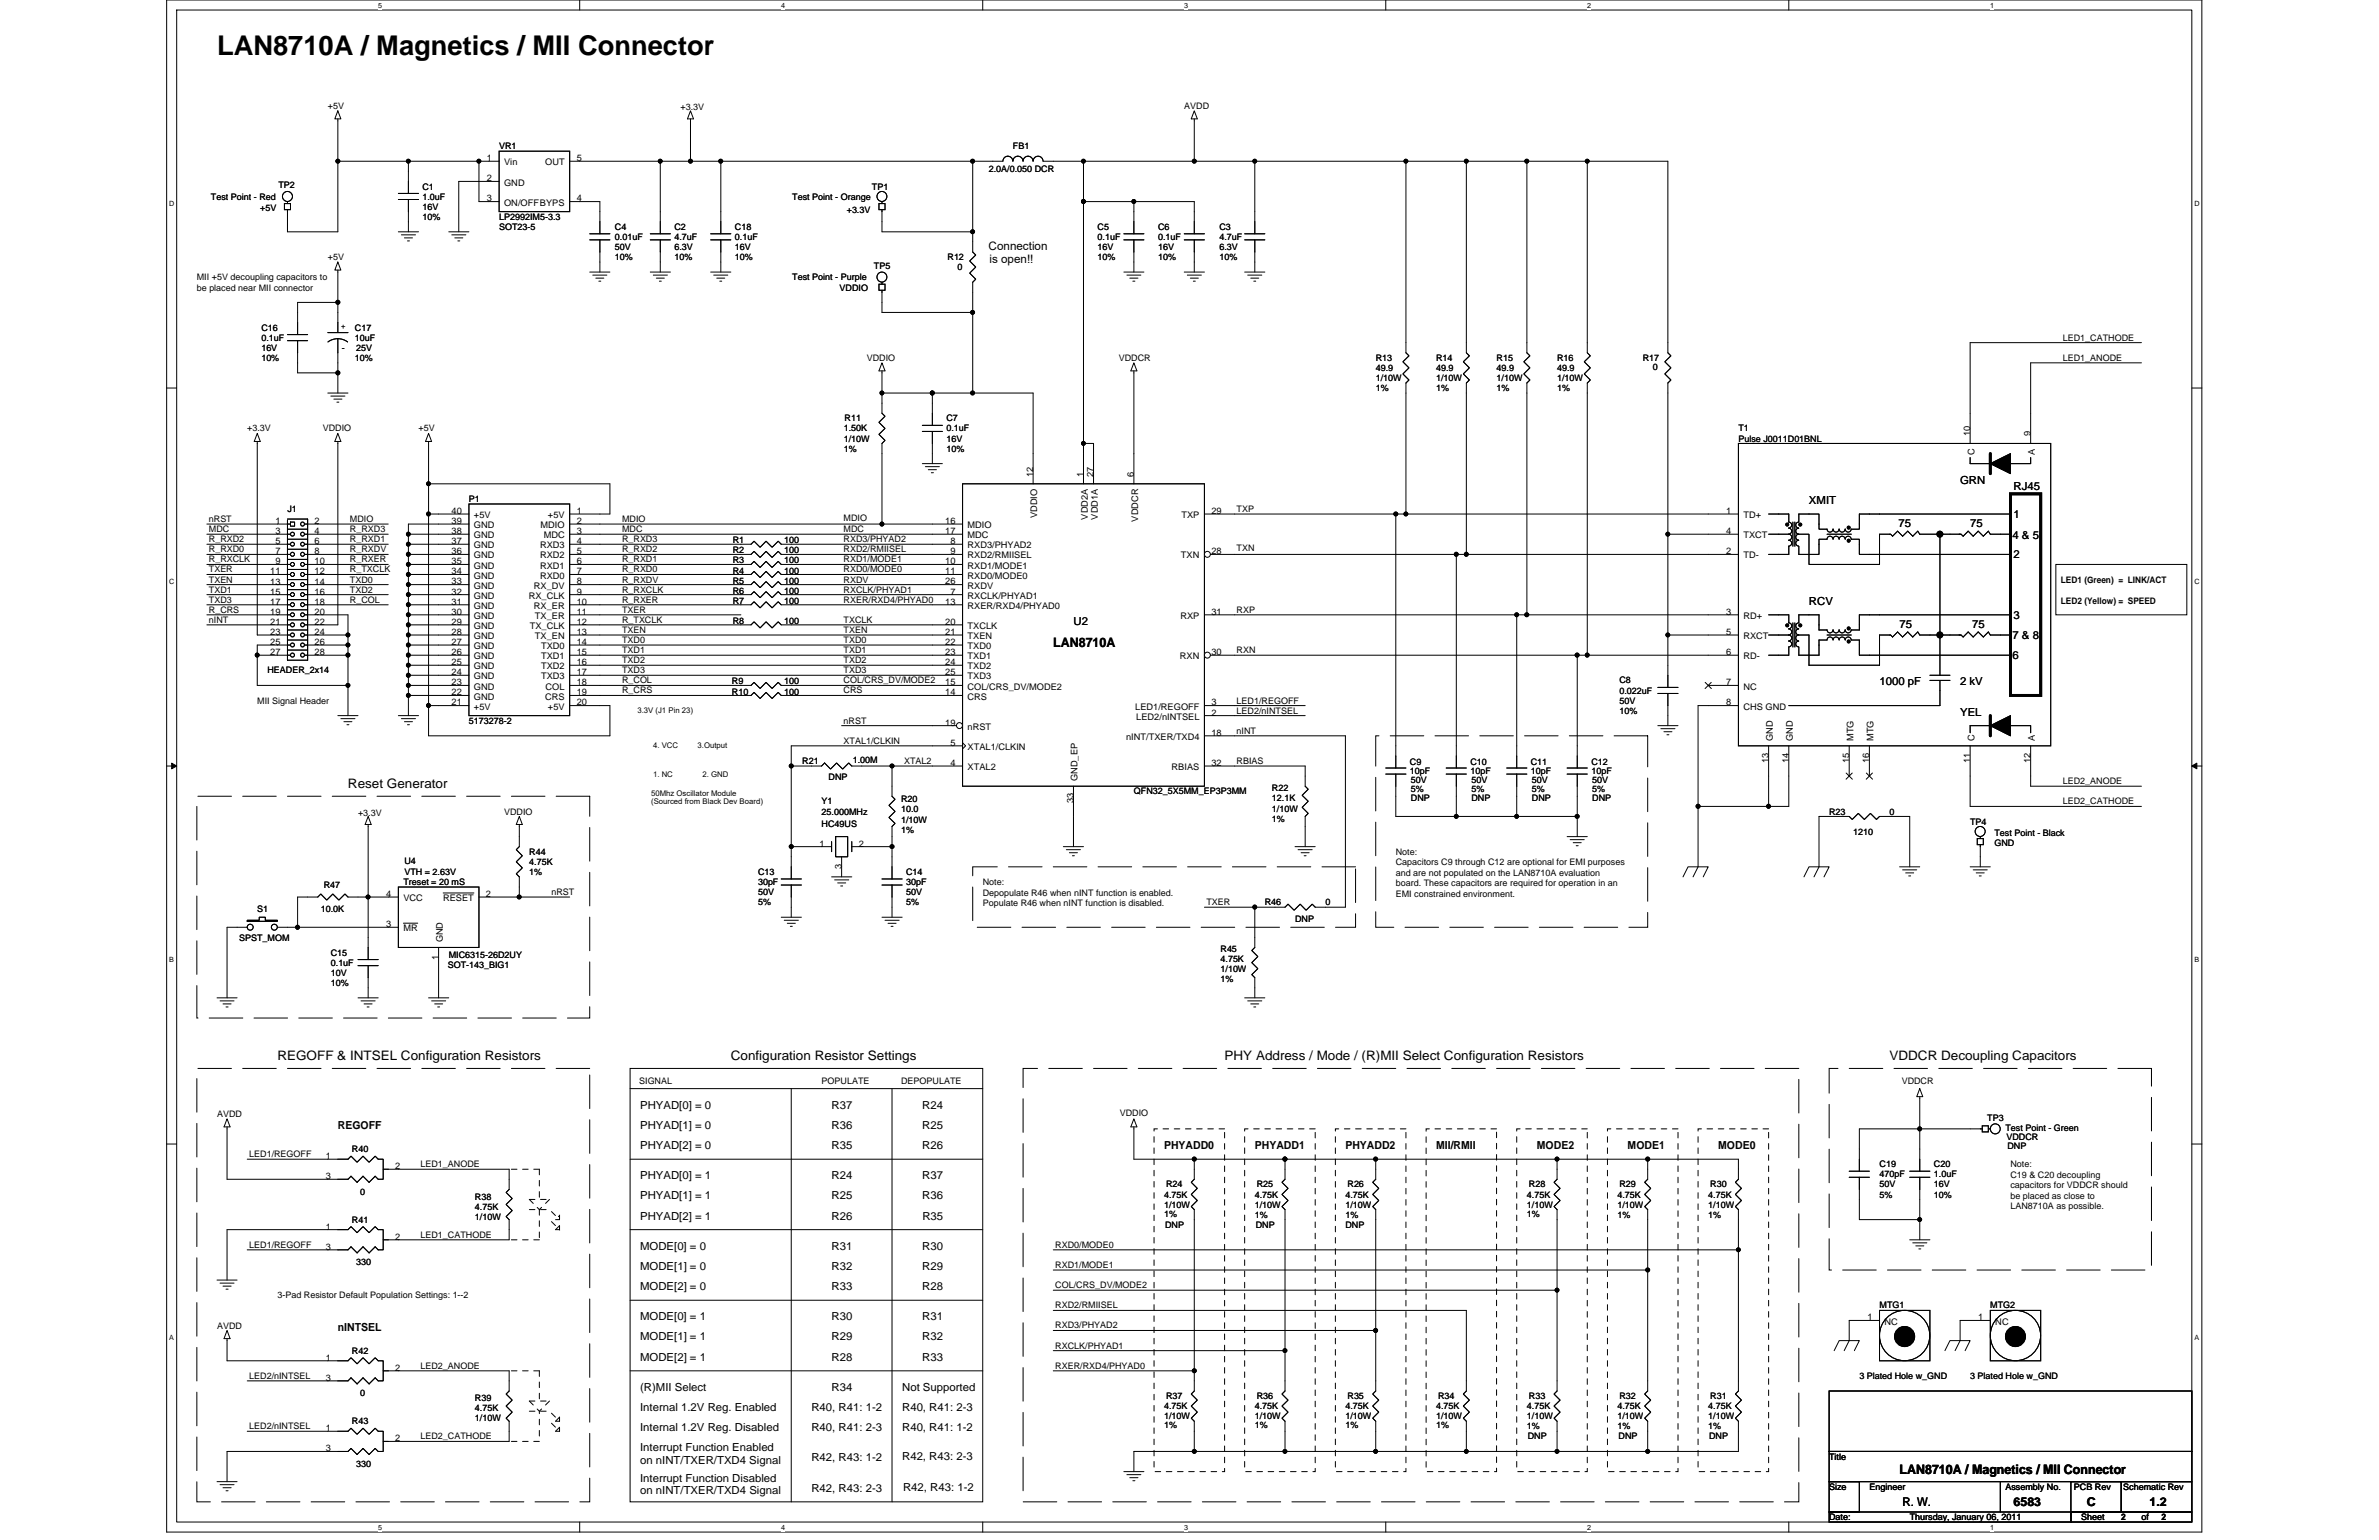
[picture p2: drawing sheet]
<svg xmlns="http://www.w3.org/2000/svg" width="432mm" height="279mm" viewBox="0 0 432 279" stroke-linecap="round" stroke-linejoin="round" font-family="sans-serif">
<defs><g id="words">
<text font-size="4.9" x="39.4" y="10.1">LAN8710A / Magnetics / MII Connector</text>
<g font-size="2.4">
<text x="191.2" y="117.4">LAN8710A</text>
<text x="63.2" y="142.9">Reset Generator</text>
<text x="50.4" y="192.3">REGOFF &amp; INTSEL Configuration Resistors</text>
<text x="132.7" y="192.3">Configuration Resistor Settings</text>
<text x="222.3" y="192.3">PHY Address / Mode / (R)MII Select Configuration Resistors</text>
<text x="343" y="192.3">VDDCR Decoupling Capacitors</text>
<text x="344.8" y="267.4">LAN8710A / Magnetics / MII Connector</text>
</g>
<g font-size="2.2">
<text x="345.3" y="273.2">R. W.</text>
<text x="365.5" y="273.2">6583</text>
<text x="378.8" y="273.2">C</text>
<text x="390.1" y="273.2">1.2</text>
</g>
<g font-size="2.1">
<text x="179.4" y="45.4">Connection</text>
<text x="179.6" y="47.7">is open!!</text>
</g>
<g font-size="2">
<text x="355.8" y="87.7">GRN</text>
<text x="365.5" y="88.8">RJ45</text>
<text x="328.3" y="91.4">XMIT</text>
<text x="344.6" y="95.6">75</text>
<text x="357.6" y="95.6">75</text>
<text x="365.5" y="94">1</text>
<text x="365.3" y="97.8">4 &amp; 5</text>
<text x="365.5" y="101.3">2</text>
<text x="194.8" y="113.3">U2</text>
<text x="328.3" y="109.7">RCV</text>
<text x="344.8" y="113.9">75</text>
<text x="357.9" y="113.9">75</text>
<text x="365.5" y="112.2">3</text>
<text x="365.3" y="115.9">7 &amp; 8</text>
<text x="365.3" y="119.6">6</text>
<text x="341.1" y="124.3">1000 pF</text>
<text x="355.8" y="124.3">2 kV</text>
<text x="355.8" y="129.8">YEL</text>
<text x="116.2" y="201.1">PHYAD[0] = 0</text>
<text x="150.9" y="201.1">R37</text>
<text x="167.4" y="201.1">R24</text>
<text x="61.3" y="204.9">REGOFF</text>
<text x="116.2" y="204.8">PHYAD[1] = 0</text>
<text x="116.2" y="208.4">PHYAD[2] = 0</text>
<text x="150.9" y="204.8">R36</text>
<text x="150.9" y="208.4">R35</text>
<text x="167.4" y="208.4">R26</text>
<text x="167.4" y="204.8">R25</text>
<text x="211.3" y="208.5">PHYADD0</text>
<text x="227.8" y="208.5">PHYADD1</text>
<text x="244.2" y="208.5">PHYADD2</text>
<text x="260.7" y="208.5">MII/RMII</text>
<text x="279" y="208.5">MODE2</text>
<text x="295.4" y="208.5">MODE1</text>
<text x="311.9" y="208.5">MODE0</text>
<text x="116.2" y="213.9">PHYAD[0] = 1</text>
<text x="150.9" y="213.9">R24</text>
<text x="167.4" y="213.9">R37</text>
<text x="116.2" y="221.3">PHYAD[2] = 1</text>
<text x="116.2" y="217.6">PHYAD[1] = 1</text>
<text x="150.9" y="217.6">R25</text>
<text x="150.9" y="221.3">R26</text>
<text x="167.4" y="217.6">R36</text>
<text x="167.4" y="221.3">R35</text>
<text x="116.2" y="226.7">MODE[0] = 0</text>
<text x="150.9" y="226.7">R31</text>
<text x="167.4" y="226.7">R30</text>
<text x="116.2" y="230.4">MODE[1] = 0</text>
<text x="150.9" y="230.4">R32</text>
<text x="167.4" y="230.4">R29</text>
<text x="116.2" y="239.5">MODE[0] = 1</text>
<text x="116.2" y="234">MODE[2] = 0</text>
<text x="150.9" y="239.5">R30</text>
<text x="150.9" y="234">R33</text>
<text x="167.4" y="239.5">R31</text>
<text x="167.4" y="234">R28</text>
<text x="61.3" y="241.4">nINTSEL</text>
<text x="116.2" y="243.2">MODE[1] = 1</text>
<text x="150.9" y="243.2">R29</text>
<text x="167.4" y="243.2">R32</text>
<text x="116.2" y="246.8">MODE[2] = 1</text>
<text x="150.9" y="246.8">R28</text>
<text x="167.4" y="246.8">R33</text>
<text x="116.2" y="252.3">(R)MII Select</text>
<text x="116.2" y="256">Internal 1.2V Reg. Enabled</text>
<text x="147.3" y="256">R40, R41: 1-2</text>
<text x="150.9" y="252.3">R34</text>
<text x="163.7" y="252.3">Not Supported</text>
<text x="163.7" y="256">R40, R41: 2-3</text>
<text x="116.2" y="259.7">Internal 1.2V Reg. Disabled</text>
<text x="116.2" y="263.3">Interrupt Function Enabled</text>
<text x="147.3" y="259.7">R40, R41: 2-3</text>
<text x="163.7" y="259.7">R40, R41: 1-2</text>
<text x="116.2" y="265.6">on nINT/TXER/TXD4 Signal</text>
<text x="116.2" y="268.8">Interrupt Function Disabled</text>
<text x="147.3" y="265.1">R42, R43: 1-2</text>
<text x="163.7" y="265">R42, R43: 2-3</text>
<text x="116.2" y="271.1">on nINT/TXER/TXD4 Signal</text>
<text x="147.3" y="270.6">R42, R43: 2-3</text>
<text x="163.9" y="270.4">R42, R43: 1-2</text>
</g>
<g font-size="1.7">
<text x="88.4" y="29.2">1</text>
<text x="91.5" y="30">Vin</text>
<text x="99" y="30">OUT</text>
<text x="104.7" y="29.2">5</text>
<text x="88.4" y="32.9">2</text>
<text x="91.5" y="33.7">GND</text>
<text x="88.4" y="36.6">3</text>
<text x="91.5" y="37.3">ON/OFFBYPS</text>
<text x="104.7" y="36.6">4</text>
<text x="357.6" y="79.2" transform="rotate(-90 357.6 79.2)">10</text>
<text x="358.4" y="82.6" transform="rotate(-90 358.4 82.6)">C</text>
<text x="368.6" y="79.2" transform="rotate(-90 368.6 79.2)">9</text>
<text x="369.3" y="82.5" transform="rotate(-90 369.3 82.5)">A</text>
<text x="187.5" y="86.5" transform="rotate(-90 187.5 86.5)">12</text>
<text x="196.6" y="86.5" transform="rotate(-90 196.6 86.5)">1</text>
<text x="198.5" y="86.5" transform="rotate(-90 198.5 86.5)">27</text>
<text x="205.8" y="86.5" transform="rotate(-90 205.8 86.5)">6</text>
<text x="50" y="95.1">1</text>
<text x="57.1" y="95.1">2</text>
<text x="82" y="93.2">40</text>
<text x="82" y="95.1">39</text>
<text x="86" y="94">+5V</text>
<text x="86" y="95.8">GND</text>
<text x="98.1" y="95.8">MDIO</text>
<text x="99.5" y="94">+5V</text>
<text x="104.7" y="95.1">2</text>
<text x="104.7" y="93.2">1</text>
<text x="171.6" y="95.1">16</text>
<text x="175.6" y="95.8">MDIO</text>
<text x="188.3" y="94" transform="rotate(-90 188.3 94)">VDDIO</text>
<text x="197.4" y="94.3" transform="rotate(-90 197.4 94.3)">VDD2A</text>
<text x="199.2" y="94.3" transform="rotate(-90 199.2 94.3)">VDD1A</text>
<text x="206.6" y="94.6" transform="rotate(-90 206.6 94.6)">VDDCR</text>
<text x="214.4" y="94">TXP</text>
<text x="219.9" y="93.2">29</text>
<text x="313.3" y="93.2">1</text>
<text x="316.4" y="94">TD+</text>
<text x="50" y="96.9">3</text>
<text x="50" y="98.7">5</text>
<text x="50" y="100.6">7</text>
<text x="57.1" y="96.9">4</text>
<text x="57.1" y="98.7">6</text>
<text x="57.1" y="100.6">8</text>
<text x="82" y="96.9">38</text>
<text x="82" y="98.7">37</text>
<text x="82" y="100.6">36</text>
<text x="86" y="97.7">GND</text>
<text x="86" y="99.5">GND</text>
<text x="86" y="101.3">GND</text>
<text x="98" y="99.5">RXD3</text>
<text x="98" y="101.3">RXD2</text>
<text x="98.7" y="97.7">MDC</text>
<text x="104.7" y="96.9">3</text>
<text x="104.7" y="98.7">4</text>
<text x="104.7" y="100.6">5</text>
<text x="171.6" y="96.9">17</text>
<text x="172.5" y="98.7">8</text>
<text x="172.5" y="100.6">9</text>
<text x="175.6" y="97.7">MDC</text>
<text x="175.6" y="99.5">RXD3/PHYAD2</text>
<text x="175.6" y="101.3">RXD2/RMIISEL</text>
<text x="214.4" y="101.3">TXN</text>
<text x="219.9" y="100.6">28</text>
<text x="313.3" y="96.9">4</text>
<text x="313.3" y="100.6">2</text>
<text x="316.4" y="97.7">TXCT</text>
<text x="316.4" y="101.3">TD-</text>
<text x="49" y="104.2">11</text>
<text x="49" y="106">13</text>
<text x="49" y="107.9">15</text>
<text x="50" y="102.4">9</text>
<text x="57.1" y="102.4">10</text>
<text x="57.1" y="104.2">12</text>
<text x="57.1" y="106">14</text>
<text x="57.1" y="107.9">16</text>
<text x="82" y="102.4">35</text>
<text x="82" y="104.2">34</text>
<text x="82" y="106">33</text>
<text x="82" y="107.9">32</text>
<text x="86" y="103.1">GND</text>
<text x="86" y="105">GND</text>
<text x="86" y="106.8">GND</text>
<text x="96.9" y="106.8">RX_DV</text>
<text x="98" y="103.1">RXD1</text>
<text x="98" y="105">RXD0</text>
<text x="104.7" y="102.4">6</text>
<text x="104.7" y="104.2">7</text>
<text x="104.7" y="106">8</text>
<text x="104.7" y="107.9">9</text>
<text x="171.6" y="102.4">10</text>
<text x="171.6" y="104.2">11</text>
<text x="171.6" y="106">26</text>
<text x="172.5" y="107.9">7</text>
<text x="175.6" y="103.1">RXD1/MODE1</text>
<text x="175.6" y="105">RXD0/MODE0</text>
<text x="175.6" y="106.8">RXDV</text>
<text x="49" y="109.7">17</text>
<text x="49" y="111.5">19</text>
<text x="49" y="113.3">21</text>
<text x="57.1" y="109.7">18</text>
<text x="57.1" y="111.5">20</text>
<text x="57.1" y="113.3">22</text>
<text x="82" y="109.7">31</text>
<text x="82" y="111.5">30</text>
<text x="82" y="113.3">29</text>
<text x="86" y="108.6">GND</text>
<text x="86" y="110.5">GND</text>
<text x="86" y="112.3">GND</text>
<text x="96" y="108.6">RX_CLK</text>
<text x="96.9" y="110.5">RX_ER</text>
<text x="97.1" y="112.3">TX_ER</text>
<text x="104.7" y="111.5">11</text>
<text x="104.7" y="113.3">12</text>
<text x="104.7" y="109.7">10</text>
<text x="171.6" y="109.7">13</text>
<text x="171.6" y="113.3">20</text>
<text x="175.6" y="108.6">RXCLK/PHYAD1</text>
<text x="175.6" y="110.5">RXER/RXD4/PHYAD0</text>
<text x="214.2" y="112.3">RXP</text>
<text x="219.9" y="111.5">31</text>
<text x="313.3" y="111.5">3</text>
<text x="316.4" y="112.3">RD+</text>
<text x="49" y="115.2">23</text>
<text x="49" y="117">25</text>
<text x="49" y="118.9">27</text>
<text x="57.1" y="115.2">24</text>
<text x="57.1" y="117">26</text>
<text x="57.1" y="118.9">28</text>
<text x="82" y="115.2">28</text>
<text x="82" y="117">27</text>
<text x="82" y="118.9">26</text>
<text x="86" y="114.1">GND</text>
<text x="86" y="116">GND</text>
<text x="86" y="117.8">GND</text>
<text x="86" y="119.6">GND</text>
<text x="96.2" y="114.1">TX_CLK</text>
<text x="97.1" y="116">TX_EN</text>
<text x="98.2" y="117.8">TXD0</text>
<text x="98.2" y="119.6">TXD1</text>
<text x="104.7" y="115.2">13</text>
<text x="104.7" y="117">14</text>
<text x="104.7" y="118.9">15</text>
<text x="171.6" y="115.2">21</text>
<text x="171.6" y="117">22</text>
<text x="171.6" y="118.9">23</text>
<text x="175.6" y="114.1">TXCLK</text>
<text x="175.6" y="116">TXEN</text>
<text x="175.6" y="117.8">TXD0</text>
<text x="175.6" y="119.6">TXD1</text>
<text x="214.2" y="119.6">RXN</text>
<text x="219.9" y="118.9">30</text>
<text x="313.3" y="115.2">5</text>
<text x="313.3" y="118.9">6</text>
<text x="316.4" y="116">RXCT</text>
<text x="316.4" y="119.6">RD-</text>
<text x="82" y="120.7">25</text>
<text x="82" y="122.5">24</text>
<text x="82" y="124.3">23</text>
<text x="86" y="121.4">GND</text>
<text x="86" y="123.3">GND</text>
<text x="86" y="125.1">GND</text>
<text x="98.2" y="121.4">TXD2</text>
<text x="98.2" y="123.3">TXD3</text>
<text x="99" y="125.1">COL</text>
<text x="104.7" y="124.3">18</text>
<text x="104.7" y="120.7">16</text>
<text x="104.7" y="122.5">17</text>
<text x="171.6" y="120.7">24</text>
<text x="171.6" y="122.5">25</text>
<text x="171.6" y="124.3">15</text>
<text x="175.6" y="121.4">TXD2</text>
<text x="175.6" y="123.3">TXD3</text>
<text x="175.6" y="125.1">COL/CRS_DV/MODE2</text>
<text x="313.3" y="124.3">7</text>
<text x="316.4" y="125.1">NC</text>
<text x="82" y="126.2">22</text>
<text x="82" y="128">21</text>
<text x="86" y="126.9">GND</text>
<text x="86" y="128.8">+5V</text>
<text x="99" y="126.9">CRS</text>
<text x="99.5" y="128.8">+5V</text>
<text x="104.7" y="126.2">19</text>
<text x="104.7" y="128">20</text>
<text x="171.6" y="126.2">14</text>
<text x="171.6" y="131.6">19</text>
<text x="175.6" y="126.9">CRS</text>
<text x="206.1" y="128.8">LED1/REGOFF</text>
<text x="206.2" y="130.6">LED2/nINTSEL</text>
<text x="219.9" y="129.8">2</text>
<text x="219.9" y="128">3</text>
<text x="313.3" y="128">8</text>
<text x="316.4" y="128.8">CHS GND</text>
<text x="172.5" y="135.3">5</text>
<text x="175.6" y="132.4">nRST</text>
<text x="175.6" y="136.1">XTAL1/CLKIN</text>
<text x="204.4" y="134.2">nINT/TXER/TXD4</text>
<text x="219.9" y="133.5">18</text>
<text x="321.8" y="134.4" transform="rotate(-90 321.8 134.4)">GND</text>
<text x="325.4" y="134.4" transform="rotate(-90 325.4 134.4)">GND</text>
<text x="336.4" y="134.4" transform="rotate(-90 336.4 134.4)">MTG</text>
<text x="340.1" y="134.4" transform="rotate(-90 340.1 134.4)">MTG</text>
<text x="358.4" y="134.4" transform="rotate(-90 358.4 134.4)">C</text>
<text x="369.3" y="134.4" transform="rotate(-90 369.3 134.4)">A</text>
<text x="172.5" y="139">4</text>
<text x="175.6" y="139.7">XTAL2</text>
<text x="195.6" y="141.7" transform="rotate(-90 195.6 141.7)">GND_EP</text>
<text x="212.7" y="139.7">RBIAS</text>
<text x="219.9" y="139">32</text>
<text x="321" y="138.5" transform="rotate(-90 321 138.5)">13</text>
<text x="324.7" y="138.5" transform="rotate(-90 324.7 138.5)">14</text>
<text x="335.6" y="138.5" transform="rotate(-90 335.6 138.5)">15</text>
<text x="339.3" y="138.5" transform="rotate(-90 339.3 138.5)">16</text>
<text x="357.6" y="138.5" transform="rotate(-90 357.6 138.5)">11</text>
<text x="368.6" y="138.5" transform="rotate(-90 368.6 138.5)">12</text>
<text x="194.8" y="145.8" transform="rotate(-90 194.8 145.8)">33</text>
<text x="148.7" y="153.6">1</text>
<text x="155.9" y="153.6">2</text>
<text x="152.7" y="157.6" transform="rotate(-90 152.7 157.6)">3</text>
<text x="70.1" y="162.7">4</text>
<text x="73.2" y="163.5">VCC</text>
<text x="80.4" y="163.5">RESET</text>
<text x="88.2" y="162.7">2</text>
<text x="70.1" y="168.2">3</text>
<text x="73.2" y="169">MR</text>
<text x="80.4" y="171" transform="rotate(-90 80.4 171)">GND</text>
<text x="79.6" y="174.1" transform="rotate(-90 79.6 174.1)">1</text>
<text x="59.1" y="210.3">1</text>
<text x="59.1" y="213.9">3</text>
<text x="71.7" y="212.1">2</text>
<text x="59.1" y="223.1">1</text>
<text x="59.1" y="226.7">3</text>
<text x="71.7" y="224.9">2</text>
<text x="338.9" y="239.5">1</text>
<text x="359.1" y="239.5">1</text>
<text x="342.1" y="240.3">NC</text>
<text x="362.2" y="240.3">NC</text>
<text x="59.1" y="246.9">1</text>
<text x="59.1" y="250.5">3</text>
<text x="71.7" y="248.7">2</text>
<text x="59.1" y="259.7">1</text>
<text x="59.1" y="263.3">3</text>
<text x="71.7" y="261.5">2</text>
</g>
<g font-size="1.6">
<text x="59.5" y="19.8">+5V</text>
<text x="123.5" y="19.9">+3.3V</text>
<text x="214.9" y="19.8">AVDD</text>
<text x="90.6" y="27.1">VR1</text>
<text x="183.9" y="27.1">FB1</text>
<text x="50.5" y="34">TP2</text>
<text x="76.7" y="34.4">C1</text>
<text x="158.3" y="34.4">TP1</text>
<text x="179.5" y="31.3">2.0A/0.050 DCR</text>
<text x="38.3" y="36.2">Test Point - Red</text>
<text x="47.2" y="38.2">+5V</text>
<text x="76.7" y="36.2">1.0uF</text>
<text x="76.7" y="38.1">16V</text>
<text x="76.7" y="39.9">10%</text>
<text x="90.6" y="39.9">LP2992IM5-3.3</text>
<text x="90.6" y="41.7">SOT23-5</text>
<text x="111.6" y="41.7">C4</text>
<text x="122.4" y="41.7">C2</text>
<text x="133.4" y="41.7">C18</text>
<text x="143.8" y="36.2">Test Point - Orange</text>
<text x="153.7" y="38.6">+3.3V</text>
<text x="199.2" y="41.7">C5</text>
<text x="210.2" y="41.7">C6</text>
<text x="221.3" y="41.7">C3</text>
<text x="59.5" y="47.2">+5V</text>
<text x="111.6" y="43.5">0.01uF</text>
<text x="111.6" y="45.4">50V</text>
<text x="111.6" y="47.2">10%</text>
<text x="122.4" y="43.5">4.7uF</text>
<text x="122.4" y="45.4">6.3V</text>
<text x="122.4" y="47.2">10%</text>
<text x="133.4" y="43.5">0.1uF</text>
<text x="133.4" y="45.4">16V</text>
<text x="133.4" y="47.2">10%</text>
<text x="172" y="47.2">R12</text>
<text x="199.2" y="43.5">0.1uF</text>
<text x="199.2" y="45.4">16V</text>
<text x="199.2" y="47.2">10%</text>
<text x="210.2" y="43.5">0.1uF</text>
<text x="210.2" y="45.4">16V</text>
<text x="210.2" y="47.2">10%</text>
<text x="221.3" y="43.5">4.7uF</text>
<text x="221.3" y="45.4">6.3V</text>
<text x="221.3" y="47.2">10%</text>
<text x="35.7" y="50.8">MII +5V decoupling capacitors to</text>
<text x="35.7" y="52.7">be placed near MII connector</text>
<text x="143.8" y="50.8">Test Point - Purple</text>
<text x="152.4" y="52.9">VDDIO</text>
<text x="158.6" y="48.8">TP5</text>
<text x="173.8" y="49">0</text>
<text x="47.4" y="60">C16</text>
<text x="61.9" y="59.8">+</text>
<text x="64.4" y="60">C17</text>
<text x="47.4" y="61.8">0.1uF</text>
<text x="47.4" y="63.6">16V</text>
<text x="47.4" y="65.5">10%</text>
<text x="62.1" y="63.6">-</text>
<text x="64.4" y="61.8">10uF</text>
<text x="64.4" y="65.5">10%</text>
<text x="64.6" y="63.6">25V</text>
<text x="157.3" y="65.5">VDDIO</text>
<text x="203.1" y="65.5">VDDCR</text>
<text x="249.7" y="65.5">R13</text>
<text x="260.7" y="65.5">R14</text>
<text x="271.6" y="65.5">R15</text>
<text x="282.6" y="65.5">R16</text>
<text x="298.2" y="65.5">R17</text>
<text x="374.4" y="61.8">LED1_CATHODE</text>
<text x="374.4" y="65.5">LED1_ANODE</text>
<text x="249.7" y="67.3">49.9</text>
<text x="249.7" y="69.1">1/10W</text>
<text x="249.7" y="71">1%</text>
<text x="260.7" y="67.3">49.9</text>
<text x="260.7" y="69.1">1/10W</text>
<text x="260.7" y="71">1%</text>
<text x="271.6" y="67.3">49.9</text>
<text x="271.6" y="69.1">1/10W</text>
<text x="271.6" y="71">1%</text>
<text x="282.6" y="67.3">49.9</text>
<text x="282.6" y="69.1">1/10W</text>
<text x="282.6" y="71">1%</text>
<text x="300" y="67.1">0</text>
<text x="153.3" y="76.5">R11</text>
<text x="171.8" y="76.5">C7</text>
<text x="44.9" y="78.3">+3.3V</text>
<text x="58.6" y="78.3">VDDIO</text>
<text x="76" y="78.3">+5V</text>
<text x="153.1" y="78.3">1.50K</text>
<text x="153.1" y="80.1">1/10W</text>
<text x="153.1" y="81.9">1%</text>
<text x="171.8" y="78.3">0.1uF</text>
<text x="171.8" y="80.1">16V</text>
<text x="171.8" y="81.9">10%</text>
<text x="315.5" y="78.3">T1</text>
<text x="315.5" y="80.1">Pulse J0011D01BNL</text>
<text x="37.9" y="94.7">nRST</text>
<text x="52.2" y="92.9">J1</text>
<text x="63.5" y="94.7">MDIO</text>
<text x="85.1" y="91.1">P1</text>
<text x="112.9" y="94.7">MDIO</text>
<text x="153.1" y="94.6">MDIO</text>
<text x="224.5" y="92.9">TXP</text>
<text x="37.9" y="100.2">R_RXD0</text>
<text x="37.9" y="98.4">R_RXD2</text>
<text x="37.9" y="96.6">MDC</text>
<text x="63.5" y="100.2">R_RXDV</text>
<text x="63.5" y="98.4">R_RXD1</text>
<text x="63.5" y="96.6">R_RXD3</text>
<text x="112.9" y="100.2">R_RXD2</text>
<text x="112.9" y="98.4">R_RXD3</text>
<text x="112.9" y="96.6">MDC</text>
<text x="133" y="100.4">R2</text>
<text x="133" y="98.6">R1</text>
<text x="142.3" y="100.4">100</text>
<text x="142.3" y="98.6">100</text>
<text x="153.1" y="100.2">RXD2/RMIISEL</text>
<text x="153.1" y="98.4">RXD3/PHYAD2</text>
<text x="153.1" y="96.6">MDC</text>
<text x="224.5" y="100">TXN</text>
<text x="37.9" y="107.5">TXD1</text>
<text x="37.9" y="103.9">TXER</text>
<text x="37.9" y="102">R_RXCLK</text>
<text x="37.9" y="105.7">TXEN</text>
<text x="63.5" y="103.9">R_TXCLK</text>
<text x="63.5" y="105.7">TXD0</text>
<text x="63.5" y="102">R_RXER</text>
<text x="63.5" y="107.5">TXD2</text>
<text x="112.9" y="102">R_RXD1</text>
<text x="112.9" y="107.5">R_RXCLK</text>
<text x="112.9" y="103.9">R_RXD0</text>
<text x="112.9" y="105.7">R_RXDV</text>
<text x="133" y="105.9">R5</text>
<text x="133" y="104.1">R4</text>
<text x="133" y="102.2">R3</text>
<text x="133" y="107.7">R6</text>
<text x="142.3" y="105.9">100</text>
<text x="142.3" y="104.1">100</text>
<text x="142.3" y="102.2">100</text>
<text x="142.3" y="107.7">100</text>
<text x="153.1" y="105.7">RXDV</text>
<text x="153.1" y="107.5">RXCLK/PHYAD1</text>
<text x="153.1" y="103.9">RXD0/MODE0</text>
<text x="153.1" y="102">RXD1/MODE1</text>
<text x="374.1" y="105.7">LED1 (Green) = LINK/ACT</text>
<text x="37.9" y="113">nINT</text>
<text x="37.9" y="109.4">TXD3</text>
<text x="37.9" y="111.2">R_CRS</text>
<text x="63.5" y="109.4">R_COL</text>
<text x="112.9" y="109.4">R_RXER</text>
<text x="112.9" y="113">R_TXCLK</text>
<text x="112.9" y="111.2">TXER</text>
<text x="133" y="113.2">R8</text>
<text x="133" y="109.6">R7</text>
<text x="142.3" y="113.2">100</text>
<text x="142.3" y="109.6">100</text>
<text x="153.1" y="113">TXCLK</text>
<text x="153.1" y="109.4">RXER/RXD4/PHYAD0</text>
<text x="224.5" y="111.2">RXP</text>
<text x="374.1" y="109.6">LED2 (Yellow) = SPEED</text>
<text x="112.9" y="114.9">TXEN</text>
<text x="112.9" y="116.7">TXD0</text>
<text x="112.9" y="118.5">TXD1</text>
<text x="153.1" y="114.9">TXEN</text>
<text x="153.1" y="116.7">TXD0</text>
<text x="153.1" y="118.5">TXD1</text>
<text x="224.5" y="118.5">RXN</text>
<text x="48.5" y="122.2">HEADER_2x14</text>
<text x="112.9" y="122.2">TXD3</text>
<text x="112.9" y="120.3">TXD2</text>
<text x="112.9" y="125.8">R_CRS</text>
<text x="112.9" y="124">R_COL</text>
<text x="132.8" y="124.2">R9</text>
<text x="142.3" y="124.2">100</text>
<text x="153.1" y="125.8">CRS</text>
<text x="153.1" y="124">COL/CRS_DV/MODE2</text>
<text x="153.1" y="122.2">TXD3</text>
<text x="153.1" y="120.3">TXD2</text>
<text x="293.9" y="124">C8</text>
<text x="293.9" y="125.8">0.022uF</text>
<text x="46.7" y="127.7">MII Signal Header</text>
<text x="85.1" y="131.3">5173278-2</text>
<text x="132.8" y="126">R10</text>
<text x="142.3" y="126">100</text>
<text x="153.1" y="131.3">nRST</text>
<text x="224.5" y="127.7">LED1/REGOFF</text>
<text x="224.5" y="129.5">LED2/nINTSEL</text>
<text x="293.9" y="127.7">50V</text>
<text x="293.9" y="129.5">10%</text>
<text x="153.1" y="135">XTAL1/CLKIN</text>
<text x="224.5" y="133.1">nINT</text>
<text x="145.6" y="138.6">R21</text>
<text x="150.4" y="141.6">DNP</text>
<text x="154.8" y="138.5">1.00M</text>
<text x="164.1" y="138.6">XTAL2</text>
<text x="224.5" y="138.6">RBIAS</text>
<text x="230.9" y="143.6">R22</text>
<text x="255.9" y="138.8">C9</text>
<text x="255.9" y="140.5">10pF</text>
<text x="256.1" y="142.1">50V</text>
<text x="256.1" y="143.8">5%</text>
<text x="266.9" y="138.8">C10</text>
<text x="266.9" y="140.5">10pF</text>
<text x="267.1" y="142.1">50V</text>
<text x="267.1" y="143.8">5%</text>
<text x="277.9" y="138.8">C11</text>
<text x="277.9" y="140.5">10pF</text>
<text x="278" y="142.1">50V</text>
<text x="278" y="143.8">5%</text>
<text x="288.8" y="138.8">C12</text>
<text x="288.8" y="140.5">10pF</text>
<text x="289" y="142.1">50V</text>
<text x="289" y="143.8">5%</text>
<text x="374.4" y="142.3">LED2_ANODE</text>
<text x="65" y="148">+3.3V</text>
<text x="91.5" y="147.8">VDDIO</text>
<text x="149.1" y="145.9">Y1</text>
<text x="149.1" y="147.8">25.000MHz</text>
<text x="149.1" y="150">HC49US</text>
<text x="163.6" y="145.6">R20</text>
<text x="163.6" y="147.4">10.0</text>
<text x="163.6" y="149.2">1/10W</text>
<text x="205.8" y="144.1">QFN32_5X5MM_EP3P3MM</text>
<text x="230.9" y="145.4">12.1K</text>
<text x="230.9" y="147.2">1/10W</text>
<text x="230.9" y="149.1">1%</text>
<text x="256.1" y="145.4">DNP</text>
<text x="267.1" y="145.4">DNP</text>
<text x="278" y="145.4">DNP</text>
<text x="289" y="145.4">DNP</text>
<text x="332" y="147.8">R23</text>
<text x="343" y="147.8">0</text>
<text x="357.6" y="149.6">TP4</text>
<text x="374.4" y="145.9">LED2_CATHODE</text>
<text x="96.1" y="155.1">R44</text>
<text x="163.6" y="151.1">1%</text>
<text x="253.3" y="155.1">Note:</text>
<text x="336.4" y="151.4">1210</text>
<text x="362" y="151.6">Test Point - Black</text>
<text x="362" y="153.4">GND</text>
<text x="58.8" y="161.1">R47</text>
<text x="73.2" y="160.6">Treset = 20 mS</text>
<text x="73.4" y="156.7">U4</text>
<text x="73.4" y="158.8">VTH = 2.63V</text>
<text x="96.1" y="156.9">4.75K</text>
<text x="96.1" y="158.8">1%</text>
<text x="137.6" y="158.7">C13</text>
<text x="137.6" y="160.6">30pF</text>
<text x="164.5" y="158.7">C14</text>
<text x="164.5" y="160.6">30pF</text>
<text x="178.4" y="160.6">Note:</text>
<text x="253.3" y="157">Capacitors C9 through C12 are optional for EMI purposes</text>
<text x="253.3" y="158.9">and are not populated on the LAN8710A evaluation</text>
<text x="253.3" y="160.8">board. These capacitors are required for operation in an</text>
<text x="46.7" y="165.5">S1</text>
<text x="58.2" y="165.5">10.0K</text>
<text x="100.1" y="162.4">nRST</text>
<text x="137.6" y="162.4">50V</text>
<text x="137.6" y="164.2">5%</text>
<text x="164.5" y="162.4">50V</text>
<text x="164.5" y="164.2">5%</text>
<text x="178.4" y="162.5">Depopulate R46 when nINT function is enabled.</text>
<text x="178.4" y="164.4">Populate R46 when nINT function is disabled.</text>
<text x="219" y="164.2">TXER</text>
<text x="229.6" y="164.2">R46</text>
<text x="235.1" y="167.3">DNP</text>
<text x="240.6" y="164.2">0</text>
<text x="253.3" y="162.7">EMI constrained environment.</text>
<text x="43.4" y="170.6">SPST_MOM</text>
<text x="60" y="173.4">C15</text>
<text x="81.5" y="173.7">MIC6315-26D2UY</text>
<text x="221.5" y="172.7">R45</text>
<text x="60" y="175.2">0.1uF</text>
<text x="60" y="177">10V</text>
<text x="60" y="178.9">10%</text>
<text x="81.3" y="175.6">SOT-143_BIG1</text>
<text x="221.5" y="174.5">4.75K</text>
<text x="221.5" y="176.3">1/10W</text>
<text x="221.5" y="178.1">1%</text>
<text x="116" y="196.6">SIGNAL</text>
<text x="149.1" y="196.6">POPULATE</text>
<text x="163.6" y="196.6">DEPOPULATE</text>
<text x="345.2" y="196.6">VDDCR</text>
<text x="39.4" y="202.6">AVDD</text>
<text x="203.2" y="202.5">VDDIO</text>
<text x="360.7" y="203.4">TP3</text>
<text x="45.2" y="210">LED1/REGOFF</text>
<text x="63.9" y="209">R40</text>
<text x="364" y="205.2">Test Point - Green</text>
<text x="364.2" y="206.8">VDDCR</text>
<text x="364.4" y="208.5">DNP</text>
<text x="76.3" y="211.8">LED1_ANODE</text>
<text x="211.6" y="215.4">R24</text>
<text x="228.1" y="215.4">R25</text>
<text x="244.6" y="215.4">R26</text>
<text x="277.5" y="215.4">R28</text>
<text x="293.9" y="215.4">R29</text>
<text x="310.4" y="215.4">R30</text>
<text x="341.1" y="211.8">C19</text>
<text x="341.1" y="213.6">470pF</text>
<text x="341.1" y="215.4">50V</text>
<text x="351" y="211.8">C20</text>
<text x="351" y="213.6">1.0uF</text>
<text x="351" y="215.4">16V</text>
<text x="364.9" y="211.8">Note:</text>
<text x="364.9" y="213.7">C19 &amp; C20 decoupling</text>
<text x="364.9" y="215.6">capacitors for VDDCR should</text>
<text x="63.9" y="221.8">R41</text>
<text x="65.3" y="216.7">0</text>
<text x="86.2" y="217.6">R38</text>
<text x="86.2" y="219.5">4.75K</text>
<text x="86.2" y="221.3">1/10W</text>
<text x="211.3" y="217.3">4.75K</text>
<text x="211.3" y="219.1">1/10W</text>
<text x="211.3" y="220.7">1%</text>
<text x="227.8" y="217.3">4.75K</text>
<text x="227.8" y="219.1">1/10W</text>
<text x="227.8" y="220.9">1%</text>
<text x="244.2" y="217.3">4.75K</text>
<text x="244.2" y="219.1">1/10W</text>
<text x="244.2" y="220.9">1%</text>
<text x="277.1" y="217.3">4.75K</text>
<text x="277.1" y="219.1">1/10W</text>
<text x="277.1" y="220.7">1%</text>
<text x="293.6" y="217.3">4.75K</text>
<text x="293.6" y="219.1">1/10W</text>
<text x="293.6" y="220.9">1%</text>
<text x="310" y="217.3">4.75K</text>
<text x="310" y="219.1">1/10W</text>
<text x="310" y="220.9">1%</text>
<text x="341.1" y="217.3">5%</text>
<text x="351" y="217.3">10%</text>
<text x="364.9" y="217.5">be placed as close to</text>
<text x="364.9" y="219.4">LAN8710A as possible.</text>
<text x="45.2" y="226.4">LED1/REGOFF</text>
<text x="76.3" y="224.6">LED1_CATHODE</text>
<text x="191.5" y="226.4">RXD0/MODE0</text>
<text x="211.5" y="222.8">DNP</text>
<text x="227.9" y="222.8">DNP</text>
<text x="244.2" y="222.8">DNP</text>
<text x="64.6" y="229.5">330</text>
<text x="191.5" y="233.7">COL/CRS_DV/MODE2</text>
<text x="191.5" y="230.1">RXD1/MODE1</text>
<text x="50.4" y="235.6">3-Pad Resistor Default Population Settings: 1--2</text>
<text x="191.5" y="237.4">RXD2/RMIISEL</text>
<text x="341.1" y="237.4">MTG1</text>
<text x="361.3" y="237.4">MTG2</text>
<text x="39.4" y="241">AVDD</text>
<text x="63.9" y="245.6">R42</text>
<text x="191.5" y="244.7">RXCLK/PHYAD1</text>
<text x="191.5" y="241">RXD3/PHYAD2</text>
<text x="45.2" y="250.2">LED2/nINTSEL</text>
<text x="76.3" y="248.3">LED2_ANODE</text>
<text x="191.5" y="248.3">RXER/RXD4/PHYAD0</text>
<text x="337.5" y="250.2">3 Plated Hole w_GND</text>
<text x="357.6" y="250.2">3 Plated Hole w_GND</text>
<text x="65.3" y="253.3">0</text>
<text x="86.2" y="254.2">R39</text>
<text x="86.2" y="256">4.75K</text>
<text x="86.2" y="257.9">1/10W</text>
<text x="211.3" y="255.7">4.75K</text>
<text x="211.3" y="257.5">1/10W</text>
<text x="211.6" y="253.9">R37</text>
<text x="227.8" y="255.7">4.75K</text>
<text x="227.8" y="257.5">1/10W</text>
<text x="228.1" y="253.9">R36</text>
<text x="244.2" y="255.7">4.75K</text>
<text x="244.2" y="257.5">1/10W</text>
<text x="244.6" y="253.9">R35</text>
<text x="260.7" y="255.7">4.75K</text>
<text x="260.7" y="257.5">1/10W</text>
<text x="261" y="253.9">R34</text>
<text x="277.1" y="255.7">4.75K</text>
<text x="277.1" y="257.5">1/10W</text>
<text x="277.5" y="253.9">R33</text>
<text x="293.6" y="255.7">4.75K</text>
<text x="293.6" y="257.5">1/10W</text>
<text x="293.9" y="253.9">R32</text>
<text x="310" y="255.7">4.75K</text>
<text x="310" y="257.5">1/10W</text>
<text x="310.4" y="253.9">R31</text>
<text x="45.2" y="259.3">LED2/nINTSEL</text>
<text x="63.9" y="258.4">R43</text>
<text x="76.3" y="261.2">LED2_CATHODE</text>
<text x="211.3" y="259.1">1%</text>
<text x="227.8" y="259.1">1%</text>
<text x="244.2" y="259.1">1%</text>
<text x="260.7" y="259.1">1%</text>
<text x="277.1" y="259.3">1%</text>
<text x="277.3" y="261.2">DNP</text>
<text x="293.6" y="259.3">1%</text>
<text x="293.8" y="261.2">DNP</text>
<text x="310" y="259.3">1%</text>
<text x="310.2" y="261.2">DNP</text>
<text x="64.6" y="266.1">330</text>
<text x="332" y="264.8">Title</text>
<text x="332" y="270.3">Size</text>
<text x="332" y="275.8">Date:</text>
<text x="339.3" y="270.3">Engineer</text>
<text x="346.6" y="275.8">Thursday, January 06, 2011</text>
<text x="364" y="270.3">Assembly No.</text>
<text x="376.4" y="270.3">PCB Rev</text>
<text x="377.7" y="275.8">Sheet</text>
<text x="385" y="275.8">2</text>
<text x="385.4" y="270.3">Schematic Rev</text>
<text x="388.7" y="275.8">of</text>
<text x="392.3" y="275.8">2</text>
</g>
<g font-size="1.4">
<text x="115.7" y="129.3">3.3V (J1 Pin 23)</text>
<text x="118.5" y="135.7">4. VCC</text>
<text x="126.6" y="135.7">3.Output</text>
<text x="118.5" y="140.9">1. NC</text>
<text x="127.5" y="140.9">2. GND</text>
<text x="118.2" y="144.4">50Mhz Oscillator Module</text>
<text x="118.2" y="145.8">(Sourced from Black Dev Board)</text>
</g>
<g font-size="1.3">
<text x="68.6" y="1.4">5</text>
<text x="141.8" y="1.4">4</text>
<text x="214.9" y="1.4">3</text>
<text x="288.1" y="1.4">2</text>
<text x="361.3" y="1.4">1</text>
<text x="30.7" y="37.3">D</text>
<text x="398.3" y="37.3">D</text>
<text x="30.7" y="105.9">C</text>
<text x="398.3" y="105.9">C</text>
<text x="30.7" y="174.5">B</text>
<text x="398.3" y="174.5">B</text>
<text x="30.7" y="243">A</text>
<text x="398.3" y="243">A</text>
<text x="68.6" y="277.5">5</text>
<text x="141.8" y="277.5">4</text>
<text x="214.9" y="277.5">3</text>
<text x="288.1" y="277.5">2</text>
<text x="361.3" y="277.5">1</text>
</g>
</g></defs>
<path d="M30.2 0h369.4v278h-369.4zM32.1 1.8h365.7v274.3h-365.7z" fill="none" stroke="#000" stroke-width=".18"/>
<g fill="#fff">
<path d="M68.6 .2h.8v1.5h-.8z"/>
<path d="M68.6 276.3h.8v1.5h-.8z"/>
</g>
<path d="M105.2 0v1.8M105.2 276.1v1.9" fill="none" stroke="#000" stroke-width=".18"/>
<g fill="#fff">
<path d="M141.8 .2h.7v1.5h-.7z"/>
<path d="M141.8 276.3h.7v1.5h-.7z"/>
</g>
<path d="M178.4 0v1.8M178.4 276.1v1.9" fill="none" stroke="#000" stroke-width=".18"/>
<g fill="#fff">
<path d="M214.9 .2h.8v1.5h-.8z"/>
<path d="M214.9 276.3h.8v1.5h-.8z"/>
</g>
<path d="M251.5 0v1.8M251.5 276.1v1.9" fill="none" stroke="#000" stroke-width=".18"/>
<g fill="#fff">
<path d="M288.1 .2h.7v1.5h-.7z"/>
<path d="M288.1 276.3h.7v1.5h-.7z"/>
</g>
<path d="M324.7 0v1.8M324.7 276.1v1.9" fill="none" stroke="#000" stroke-width=".18"/>
<g fill="#fff">
<path d="M361.3 .2h.7v1.5h-.7z"/>
<path d="M361.3 276.3h.7v1.5h-.7z"/>
<path d="M30.7 36.1h1v1.5h-1z"/>
<path d="M398.3 36.1h.9v1.5h-.9z"/>
<path d="M30.7 104.7h1v1.5h-1z"/>
<path d="M398.3 104.7h.9v1.5h-.9z"/>
</g>
<path d="M30.2 70.4h1.9M397.8 70.4h1.8" fill="none" stroke="#000" stroke-width=".18"/>
<g fill="#fff">
<path d="M30.7 173.3h.9v1.4h-.9z"/>
<path d="M398.3 173.3h.9v1.4h-.9z"/>
</g>
<path d="M30.2 139h1.9M397.8 139h1.8" fill="none" stroke="#000" stroke-width=".18"/>
<path d="M31.2 138.5l.9 .5-.9 .5zM397.8 139l.9-.5v1z" fill="#000" stroke="#000" stroke-width=".18"/>
<g fill="#fff">
<path d="M30.7 241.9h.9v1.4h-.9z"/>
<path d="M398.3 241.9h.9v1.4h-.9z"/>
</g>
<g fill="none" stroke="#000" stroke-width=".18">
<path d="M61.3 21.6v7.7M61.3 29.3v12.8h-9.1v-1.9M61.3 29.3h12.8M61.3 20.1l.6 1.5h-1.1zM74.1 29.3v1.8M74.1 29.3h12.8M86.9 29.3v7.3h3.7M86.9 29.3h3.7M90.6 32.9h-7.3v9.2M90.6 27.4h12.8v11h-12.8zM103.4 29.3h16.4M103.4 36.6h5.5v5.8"/>
<path d="M119.8 29.3h5.5M119.8 29.3v13.1M125.3 21.6v7.7M125.3 29.3h5.5M125.3 20.1l.6 1.5h-1.1zM130.8 29.3v9.1M130.8 29.3h45.8M176.6 29.3h3.6M176.6 29.3v12.8M191.2 29.3h5.5M196.7 29.3h20.1M196.7 29.3v7.3"/>
<path d="M196.7 36.6h9.1M196.7 36.6v43.9M205.8 36.6h11v1.8M205.8 36.6v1.8M216.8 29.3h11M216.8 21.6v7.7M216.8 20.1l.5 1.5h-1.1zM227.8 29.3v9.1M227.8 29.3h27.4M255.2 29.3v32.9M255.2 29.3h10.9M266.1 29.3v32.9"/>
<path d="M266.1 29.3h11M277.1 29.3h11M277.1 29.3v32.9M288.1 29.3h14.6v32.9M288.1 29.3v34.7l.5 .6-1.1 1 1.1 1.1-1.1 1.1 1.1 1.1-.5 .6v49.4M54 56.7v-1.8h7.3v1.8M61.3 49v5.9M61.3 47.5l.6 1.5h-1.1zM72.3 42.1h3.7M72.9 42.6h2.5M73.4 43.2h1.5M74 43.7h.3"/>
<path d="M74.1 40.2v1.9M81.4 42.1h3.7M82 42.6h2.6M82.5 43.2h1.5M83.1 43.7h.4M107 49.4h3.7M107 42.4h3.7M107 43.5h3.7M107.6 49.9h2.6M108.1 50.5h1.5M108.7 51h.4M108.9 43.5v5.9"/>
<path d="M118 49.4h3.7M118 42.4h3.7M118 43.5h3.7M118.6 49.9h2.5M119.1 50.5h1.5M119.7 51h.3M119.8 43.5v5.9M129 49.4h3.7M129.5 49.9h2.6M130.1 50.5h1.5M130.6 51h.4M130.8 47.5v1.9"/>
<path d="M160.1 40.2v1.9h16.5M160.1 54.9v1.8h16.5M176.6 42.1v1.8M176.6 56.7v14.6M176.6 53v3.7M204 49.4h3.6M204.5 49.9h2.6M205.1 50.5h1.4M205.6 51h.4M205.8 47.5v1.9M214.9 49.4h3.7M215.5 49.9h2.6"/>
<path d="M216 50.5h1.5M216.6 51h.4M216.8 47.5v1.9M225.9 49.4h3.7M226.5 49.9h2.5M227 50.5h1.5M227.6 51h.3M227.8 47.5v1.9M46.7 78.6l.5 1.5h-1.1zM54 65.8v1.8h7.3M59.5 71.3h3.7M60 71.9h2.6"/>
<path d="M60.6 72.4h1.5M61.2 73h.3M61.3 78.6l.6 1.5h-1.1zM61.3 65.8v1.8M61.3 67.6v3.7M77.8 78.6l.5 1.5h-1.1zM160.1 71.3h9.1M160.1 71.3v1.9M160.1 67.3v4M160.1 65.8l.5 1.5h-1.1zM169.2 71.3h7.4M169.2 71.3v1.9"/>
<path d="M176.6 71.3h10.9v11M205.8 67.3v15M205.8 65.8l.6 1.5h-1.1zM255.2 71.3v22M266.1 71.3v29.3M277.1 71.3v40.2M302.7 71.3v25.6M388.7 62.2h-31.1v12.8M388.7 65.8h-20.1v9.2M37.5 95.1h12.9M37.5 98.7h12.9M37.5 96.9h12.9"/>
<path d="M46.7 80.1v35.1h3.7M57.7 98.7h12.8M57.7 95.1h12.8M57.7 96.9h12.8M61.3 80.1v33.3h-3.6M74.1 96.9v1.8M74.1 98.7h5.5M74.1 96.9h5.5M74.1 98.7v1.9M77.8 87.8h32.9v5.5h-1.8M77.8 80.1v7.7M77.8 87.8v5.5"/>
<path d="M77.8 93.3v34.7M77.8 93.3h1.8M79.6 95.1h-5.5v1.8M108.9 98.7h25.6M108.9 96.9h65.8M108.9 95.1h51.2M143.6 98.7h31.1M160.1 95.1h14.6M160.1 82.3v12.8M167.4 84.1h3.6M168 84.7h2.5M168.5 85.2h1.5"/>
<path d="M169 85.8h.4M169.2 82.3v1.8M174.7 87.8h43.9v54.8h-43.9zM196.7 80.5v1.8M196.7 80.5h1.8v1.8M224.1 93.3h29.2M253.3 93.3v46M253.3 93.3h1.9M255.2 93.3h54.8M302.7 96.9h7.3M302.7 96.9v18.3M37.5 107.9h12.9"/>
<path d="M37.5 113.4h12.9M37.5 100.6h12.9M37.5 109.7h12.9M37.5 104.2h12.9M37.5 102.4h12.9M37.5 106.1h12.9M37.5 111.5h12.9M46.7 118.9h3.7M46.7 118.9v5.5h16.5M50.4 117h-3.7v1.9M57.7 104.2h12.8M57.7 100.6h12.8"/>
<path d="M57.7 115.2h5.5M57.7 106.1h12.8M57.7 102.4h12.8M57.7 107.9h12.8M57.7 109.7h12.8M57.7 118.9h5.5M57.7 111.5h5.5v3.7M57.7 117h5.5M63.2 118.9v5.5M63.2 115.2v1.8M63.2 117v1.9M74.1 115.2v1.8"/>
<path d="M74.1 107.9h5.5M74.1 111.5v1.9M74.1 109.7h5.5M74.1 106.1h5.5M74.1 102.4h5.5M74.1 118.9h5.5M74.1 111.5h5.5M74.1 106.1v1.8M74.1 118.9v1.8M74.1 117v1.9M74.1 117h5.5M74.1 100.6v1.8"/>
<path d="M74.1 109.7v1.8M74.1 104.2v1.9M74.1 104.2h5.5M74.1 100.6h5.5M74.1 113.4v1.8M74.1 102.4v1.8M74.1 107.9v1.8M74.1 113.4h5.5M74.1 115.2h5.5M108.9 100.6h25.6M108.9 109.7h25.6M108.9 113.4h25.6"/>
<path d="M108.9 102.4h25.6M108.9 107.9h25.6M108.9 104.2h27.4l.6-.5 1.1 1.1 1-1.1 1.1 1.1 1.1-1.1 .6 .5h32.9M108.9 106.1h27.4l.6-.6 1.1 1.1 1-1.1 1.1 1.1 1.1-1.1 .6 .6h32.9M108.9 111.5h25.6M108.9 115.2h65.8M108.9 117h65.8M108.9 118.9h65.8M143.6 107.9h31.1M143.6 113.4h31.1M143.6 100.6h31.1M143.6 109.7h31.1"/>
<path d="M143.6 102.4h31.1M224.1 118.9h62.2M224.1 111.5h51.2M224.1 100.6h40.2M264.3 100.6v38.7M264.3 100.6h1.8M266.1 100.6h43.9M275.3 111.5v23.8M275.3 111.5h1.8M277.1 111.5h32.9M286.3 118.9v16.4M286.3 118.9h1.8"/>
<path d="M288.1 118.9h21.9M302.7 115.2h7.3M302.7 115.2v5.5M373.1 102.4h23.8v9.1h-23.8zM61.3 129.8h3.7M61.9 130.4h2.5M62.4 130.9h1.5M63 131.5h.3M63.2 124.4v5.4M72.3 129.8h3.7M72.9 130.4h2.5M73.4 130.9h1.5"/>
<path d="M74 131.5h.3M74.1 120.7h5.5M74.1 122.5v1.9M74.1 126.2h5.5M74.1 122.5h5.5M74.1 120.7v1.8M74.1 124.4v1.8M74.1 124.4h5.5M74.1 126.2v3.6M79.6 128h-1.8v5.5h32.9v-5.5h-1.8M108.9 120.7h65.8M108.9 122.5h65.8"/>
<path d="M108.9 126.2h25.6M108.9 124.4h25.6M143.6 126.2h31.1M143.6 139h5.5l.6-.6 1 1.1 1.1-1.1 1.2 1.1 1.1-1.1 .5 .6h7.3M143.6 124.4h31.1M143.6 139v14.6M152.8 131.7h16.4M161.9 139v3.6M161.9 139h7.3M169.2 135.3h-25.6v3.7M224.1 139h12.8v1.8M224.1 128h12.8"/>
<path d="M224.1 129.8h12.8M224.1 133.5h20.1v31.1h-3.6M251.5 139.3h3.7M262.5 139.3h3.6M300.9 131.7h3.7M301.5 132.2h2.5M302 132.8h1.5M302.6 133.3h.3M302.7 129.8v1.9M310 128h-1.8v18.3M66.8 149.6v13.2M66.8 148.1l.6 1.5h-1.1z"/>
<path d="M94.3 149.6v4l-.6 .6 1.1 1.1-1.1 1.1 1.1 1.1-1.1 1 .6 .6v3.7M94.3 148.1l.5 1.5h-1.1zM143.6 153.6h7.3M143.6 153.6v1.8M150.9 159.1h3.7M150.9 152.7v1.8M151.5 159.6h2.6M151.7 151.8h2.2v3.6h-2.2zM152.8 155.4v3.7M154.6 153.6h7.3v1.8M154.6 152.7v1.8M161.9 151.8v1.8"/>
<path d="M193 153.6h3.7M193.5 154.2h2.6M194.1 154.7h1.5M194.6 155.3h.4M194.8 148.1v5.5M235.1 153.6h3.6M235.6 154.2h2.6M236.2 154.7h1.4M236.7 155.3h.4M236.9 149.9v3.7M251.5 140.4h3.7M253.3 140.4v7.7h11"/>
<path d="M262.5 140.4h3.6M264.3 148.1h11M264.3 140.4v7.7M275.3 148.1h11M275.3 144.5v3.6M284.4 151.8h3.7M285 152.3h2.5M285.5 152.9h1.5M286.1 153.4h.3M286.3 144.5v3.6M286.3 148.1v3.7M305.5 159.1l.9-1.8h3.6l-.9 1.8"/>
<path d="M308.2 146.3h12.8M308.2 146.3v11l-.9 1.8M321 140.8v5.5M324.7 140.8v5.5h-3.7M327.4 159.1l.9-1.8h3.7l-.9 1.8M333.8 148.1h-3.6v9.2l-1 1.8M343 148.1h3.6v9.2M344.8 157.3h3.6M345.3 157.8h2.6M345.9 158.4h1.4M346.4 158.9h.4M357.6 140.8v5.5h31.1"/>
<path d="M357.6 157.3h3.7M358.1 157.8h2.6M358.7 158.4h1.5M359.2 158.9h.4M359.4 155.4v1.9M368.6 140.8v1.8h20.1M43 168.2h-1.8v12.8M52.2 168.2h1.8M54 168.2h16.5M66.8 162.8h-3.6l-.6-.6-1.1 1.1-1.1-1.1-1.1 1.1-1.1-1.1-.5 .6h-3.7v5.4M66.8 162.8h3.7M66.8 179.2v1.8"/>
<path d="M66.8 162.8v7.3M79.6 173.7v7.3M88.8 162.8h5.5M94.3 162.8h9.1M141.8 166.4h3.7M142.3 167h2.6M142.9 167.5h1.5M143.4 168.1h.4M143.6 164.6v1.8M152 160.2h1.5M152.6 160.7h.4M160.1 166.4h3.6"/>
<path d="M160.6 167h2.6M161.2 167.5h1.4M161.7 168.1h.4M161.9 164.6v1.8M218.6 164.6h9.2M227.8 164.6v5.5M227.8 179.2v1.8M227.8 164.6h3.6M39.4 181h3.6M39.9 181.6h2.6M40.5 182.1h1.5M41 182.7h.4"/>
<path d="M65 181h3.6M65.5 181.6h2.6M66.1 182.1h1.4M66.6 182.7h.4M77.8 181h3.6M78.3 181.6h2.6M78.9 182.1h1.4M79.4 182.7h.4M114.4 193.8h64v78.7h-64zM114.4 197.5h64M143.6 197.5v75M161.9 197.5v75"/>
<path d="M225.9 181h3.7M226.5 181.6h2.5M227 182.1h1.5M227.6 182.7h.3M348.4 199v5.8h9.2M348.4 197.5l.6 1.5h-1.1zM30.2 207.6h1.9M41.2 204.4v9.6h22l.5-.6 1.1 1.1 1.1-1.1 1.1 1.1 1.1-1.1 .5 .6h1v-3.7h-1l-.5-.5-1.1 1.1-1.1-1.1-1.1 1.1-1.1-1.1-.5 .5h-18.3M41.2 203l.6 1.4h-1.1zM69.6 212.1h22.8v1.9M114.4 210.3h64M205.8 204.4v5.9h11"/>
<path d="M205.8 203l.6 1.4h-1.1zM216.8 210.3h16.4M216.8 210.3v1.8M233.2 210.3v1.8M233.2 210.3h16.5M249.7 210.3v1.8M249.7 210.3h32.9M282.6 210.3h16.5M282.6 210.3v1.8M299.1 210.3h16.4v1.8M299.1 210.3v1.8M337.5 208.5v-3.7h10.9v3.7"/>
<path d="M337.5 217.6v3.7h10.9M348.4 217.6v3.7M397.8 207.6h1.8M39.4 232.2h3.6M39.9 232.8h2.6M40.5 233.3h1.5M41 233.9h.4M44.9 226.8h14.6M59.5 223.1h-18.3v9.1M92.4 223.1v1.8h-20.1M114.4 223.1h64M114.4 235.9h64"/>
<path d="M191.2 237.7h74.9v12.8M191.2 234.1h91.4M191.2 226.8h124.3M191.2 230.4h107.9M216.8 221.3v27.4M233.2 221.3v23.7M249.7 221.3v20.1M282.6 234.1v16.4M282.6 221.3v12.8M299.1 230.4v20.1M299.1 221.3v9.1M315.5 221.3v5.5"/>
<path d="M315.5 226.8v25.6l-.5 .5 1.1 1.1-1.1 1.1 1.1 1.1-1.1 1.1 .5 .6v5.4h-16.4M339.3 239.6h-3.7v3.6l-.9 1.8M346.6 224.9h3.7M347.2 225.5h2.5M347.7 226h1.5M348.3 226.6h.3M348.4 221.3v3.6M361.3 237.7h9.1v9.2h-9.1zM361.3 239.6h-5.5v3.6l-.9 1.8M41.2 242.9v4h18.3M41.2 241.4l.6 1.5h-1.1zM44.9 259.7h14.6"/>
<path d="M44.9 250.5h14.6M72.3 248.7h20.1v1.8M92.4 259.7v1.8h-20.1M114.4 248.7h64M191.2 248.7h25.6M191.2 245h42M191.2 241.4h58.5M216.8 248.7v1.8M216.8 259.7v3.6M233.2 245v5.5M233.2 259.7v3.6M249.7 241.4v9.1"/>
<path d="M249.7 259.7v3.6M266.1 259.7v3.6M282.6 259.7v3.6M299.1 259.7v3.6M332 252.4h65.8v10.9h-65.8zM332.9 245l.9-1.8h3.7l-.9 1.8M353 245l.9-1.8h3.7l-.9 1.8M39.4 268.8h3.6M39.9 269.4h2.6M40.5 269.9h1.5M41 270.5h.4M59.5 263.3h-18.3v5.5"/>
<path d="M204 267h3.6M204.5 267.5h2.6M205.1 268.1h1.4M205.6 268.6h.4M216.8 263.3h-11v3.7M216.8 263.3h16.4M233.2 263.3h16.5M249.7 263.3h16.4M266.1 263.3h16.5M282.6 263.3h16.5M332 263.3h65.8v5.5h-65.8zM332 274.3h43.9v1.8h-43.9z"/>
<path d="M332 268.8h5.5v5.5h-5.5zM363.1 268.8v5.5M375.9 268.8h9.1v5.5h-9.1zM375.9 274.3h21.9v1.8h-21.9zM385 268.8h12.8v5.5h-12.8z"/>
<circle cx="365.8" cy="242.3" r="4.6"/>
</g>
<g fill="#000" stroke="#000" stroke-width=".18">
<circle cx="61.3" cy="29.2" r=".36"/>
<circle cx="74.1" cy="29.2" r=".35"/>
<circle cx="86.9" cy="29.2" r=".35"/>
<circle cx="119.8" cy="29.2" r=".35"/>
<circle cx="125.3" cy="29.2" r=".36"/>
<circle cx="130.8" cy="29.2" r=".36"/>
<circle cx="176.5" cy="29.2" r=".36"/>
<circle cx="196.6" cy="36.6" r=".36"/>
<circle cx="196.6" cy="29.2" r=".35"/>
<circle cx="205.8" cy="36.6" r=".36"/>
<circle cx="216.8" cy="29.2" r=".36"/>
<circle cx="227.7" cy="29.2" r=".35"/>
<circle cx="255.2" cy="29.2" r=".35"/>
<circle cx="266.1" cy="29.2" r=".35"/>
<circle cx="277.1" cy="29.2" r=".36"/>
<circle cx="288.1" cy="29.2" r=".35"/>
<circle cx="61.3" cy="54.8" r=".36"/>
<circle cx="176.5" cy="42" r=".36"/>
<circle cx="176.5" cy="56.7" r=".36"/>
<circle cx="61.3" cy="67.6" r=".36"/>
<circle cx="160.1" cy="71.3" r=".35"/>
<circle cx="169.2" cy="71.3" r=".35"/>
<circle cx="176.5" cy="71.3" r=".36"/>
<circle cx="74.1" cy="96.9" r=".35"/>
<circle cx="74.1" cy="98.7" r=".35"/>
<circle cx="77.8" cy="87.8" r=".35"/>
<circle cx="77.8" cy="93.2" r=".35"/>
<circle cx="160.1" cy="95.1" r=".36"/>
<circle cx="196.6" cy="80.4" r=".35"/>
<circle cx="253.3" cy="93.2" r=".36"/>
<circle cx="255.2" cy="93.2" r=".35"/>
<circle cx="302.7" cy="96.9" r=".35"/>
<circle cx="46.7" cy="118.8" r=".36"/>
<circle cx="63.1" cy="118.8" r=".36"/>
<circle cx="63.1" cy="115.2" r=".35"/>
<circle cx="63.1" cy="117" r=".35"/>
<circle cx="74.1" cy="113.4" r=".36"/>
<circle cx="74.1" cy="118.8" r=".36"/>
<circle cx="74.1" cy="100.6" r=".36"/>
<circle cx="74.1" cy="104.2" r=".36"/>
<circle cx="74.1" cy="109.7" r=".36"/>
<circle cx="74.1" cy="117" r=".35"/>
<circle cx="74.1" cy="115.2" r=".35"/>
<circle cx="74.1" cy="107.9" r=".35"/>
<circle cx="74.1" cy="102.4" r=".35"/>
<circle cx="74.1" cy="111.5" r=".35"/>
<circle cx="74.1" cy="106.1" r=".35"/>
<circle cx="264.3" cy="100.6" r=".36"/>
<circle cx="266.1" cy="100.6" r=".36"/>
<circle cx="275.3" cy="111.5" r=".35"/>
<circle cx="277.1" cy="111.5" r=".36"/>
<circle cx="286.3" cy="118.8" r=".36"/>
<circle cx="288.1" cy="118.8" r=".36"/>
<circle cx="302.7" cy="115.2" r=".35"/>
<circle cx="63.1" cy="124.3" r=".35"/>
<circle cx="74.1" cy="122.5" r=".36"/>
<circle cx="74.1" cy="124.3" r=".35"/>
<circle cx="74.1" cy="120.7" r=".35"/>
<circle cx="74.1" cy="126.2" r=".35"/>
<circle cx="77.8" cy="128" r=".36"/>
<circle cx="143.6" cy="139" r=".36"/>
<circle cx="161.9" cy="139" r=".36"/>
<circle cx="143.6" cy="153.6" r=".36"/>
<circle cx="161.9" cy="153.6" r=".36"/>
<circle cx="264.3" cy="148.1" r=".35"/>
<circle cx="275.3" cy="148.1" r=".35"/>
<circle cx="286.3" cy="148.1" r=".36"/>
<circle cx="308.2" cy="146.3" r=".36"/>
<circle cx="321" cy="146.3" r=".36"/>
<circle cx="54" cy="168.2" r=".36"/>
<circle cx="66.8" cy="162.7" r=".36"/>
<circle cx="94.2" cy="162.7" r=".36"/>
<circle cx="227.7" cy="164.6" r=".36"/>
<circle cx="216.8" cy="210.3" r=".36"/>
<circle cx="233.2" cy="210.3" r=".36"/>
<circle cx="249.7" cy="210.3" r=".36"/>
<circle cx="282.6" cy="210.3" r=".36"/>
<circle cx="299.1" cy="210.3" r=".36"/>
<circle cx="348.4" cy="204.8" r=".36"/>
<circle cx="282.6" cy="234.1" r=".35"/>
<circle cx="299.1" cy="230.4" r=".36"/>
<circle cx="315.5" cy="226.7" r=".35"/>
<circle cx="348.4" cy="221.3" r=".35"/>
<circle cx="216.8" cy="248.7" r=".36"/>
<circle cx="233.2" cy="245" r=".35"/>
<circle cx="249.7" cy="241.4" r=".36"/>
<circle cx="365.8" cy="242.5" r="1.82"/>
<circle cx="216.8" cy="263.3" r=".36"/>
<circle cx="233.2" cy="263.3" r=".35"/>
<circle cx="249.7" cy="263.3" r=".36"/>
<circle cx="266.1" cy="263.3" r=".35"/>
<circle cx="282.6" cy="263.3" r=".35"/>
<circle cx="299.1" cy="263.3" r=".36"/>
</g>
<path d="M249.7 133.5h49.4v34.7h-49.4zM35.7 144.5h71.3v40.2h-71.3zM176.6 157.3h69.4v10.9h-69.4zM35.7 193.8h71.3v78.7h-71.3zM185.7 193.8h140.8v78.7h-140.8zM332 193.8h58.5v36.6h-58.5z" fill="none" stroke="#000" stroke-width=".18" stroke-dasharray="6.1 2"/>
<g fill="none" stroke="#000" stroke-width=".18" stroke-dasharray="1 1 1 1 1 1 1 1">
<path d="M96.1 219.5h3.6M96.1 217.6l1.8 1.9M96.1 217.6h3.6M97.9 219.5v5.4M97.9 212.1h-5.5M97.9 212.1v5.5M99.7 217.6l-1.8 1.9M100.1 219.8l1.5 1.5M209.5 204.8h12.8v62.2h-12.8zM225.9 204.8h12.8v62.2h-12.8zM242.4 204.8h12.8v62.2h-12.8zM258.8 204.8h12.8v62.2h-12.8z"/>
<path d="M275.3 204.8h12.8v62.2h-12.8zM291.8 204.8h12.8v62.2h-12.8zM308.2 204.8h12.8v62.2h-12.8zM97.9 224.9h-5.5M100.1 221.6l1.5 1.5v-.7M101.6 221.3h-.8M101.6 221.3v-.8l-.8 .8M101.6 223.1h-.8M101.6 222.4l-.8 .7M96.1 254.2l1.8 1.8M96.1 256h3.6M96.1 254.2h3.6"/>
<path d="M97.9 248.7h-5.5M97.9 248.7v5.5M99.7 254.2l-1.8 1.8v5.5M100.1 258.2l1.5 1.5M100.1 256.4l1.5 1.5M101.6 257.9h-.8M101.6 257.9v-.8M101.6 259l-.8 .7M101.6 259.7v-.7M101.6 257.1l-.8 .8M101.6 259.7h-.8M97.9 261.5h-5.5"/>
</g>
<circle cx="174.1" cy="131.6" r=".54" fill="#fff" stroke="#000" stroke-width=".18"/>
<path d="M187.5 82.3v5.5M196.7 82.3v5.5M198.5 82.3v5.5M205.8 82.3v5.5M218.6 111.5h5.5M169.2 135.3h5.5M169.2 139h5.5M169.2 131.7h4.4M174.7 134.8l.6 .5-.6 .6M218.6 139h5.5M194.8 142.6v5.5" fill="none" stroke="#000" stroke-width=".18"/>
<circle cx="219.1" cy="118.9" r=".54" fill="#fff" stroke="#000" stroke-width=".18"/>
<path d="M219.7 118.9h4.4" fill="none" stroke="#000" stroke-width=".18"/>
<circle cx="219.1" cy="100.6" r=".54" fill="#fff" stroke="#000" stroke-width=".18"/>
<g fill="none" stroke="#000" stroke-width=".18">
<path d="M51.6 36.9h1.1v1.1h-1.1zM52.2 38v2.2M52.2 36.6v.3M72.3 35.1h3.7M72.3 36.2h3.7M74.1 36.2v4M74.1 31.1v4M130.8 38.4v4M159.5 36.9h1.1v1.1h-1.1zM160.1 38v2.2M160.1 36.6v.3M180.2 29.3h1.8"/>
<path d="M182 29.2a.9 .9 0 0 1 .9-.9 .9 .9 0 0 1 .9 .9M183.9 29.2a.91 .91 0 0 1 .9-.9 .91 .91 0 0 1 .9 .9 .91 .91 0 0 1 .9-.9 .91 .91 0 0 1 .9 .9 .91 .91 0 0 1 .9-.9 .91 .91 0 0 1 .9 .9M189.3 29.3h1.9M205.8 38.4v4M216.8 38.4v4M227.8 38.4v4M54 56.7v4M61.3 56.7v3.6M129 42.4h3.7M129 43.5h3.7M130.8 43.5v4M159.5 51.6h1.1v1.1h-1.1z"/>
<path d="M160.1 52.7v2.2M160.1 51.2v.4M176.6 43.9v1.8l.5 .6-1.1 1 1.1 1.2-1.1 1.1 1.1 1.1-.5 .5v1.8M204 42.4h3.6M204 43.5h3.6M205.8 43.5v4M214.9 42.4h3.7M214.9 43.5h3.7M216.8 43.5v4M225.9 42.4h3.7M225.9 43.5h3.7M227.8 43.5v4"/>
<path d="M52.2 60.7h3.6M52.2 61.8h3.6M54 61.8v4M59.5 60.3h3.7M61.3 61.4l-.8 .1-1 .5M61.3 61.4l.8 .1 1 .5M61.3 61.4v4.4M160.1 73.2v1.8l.5 .5-1.1 1.1 1.1 1.1-1.1 1.1 1.1 1.1-.5 .6v1.8M167.4 77.2h3.6M167.4 78.3h3.6M169.2 78.3v4M169.2 73.2v4"/>
<path d="M255.2 62.2v1.8l.5 .6-1.1 1 1.1 1.1-1.1 1.1 1.1 1.1-.5 .6v1.8M266.1 62.2v1.8l.6 .6-1.1 1 1.1 1.1-1.1 1.1 1.1 1.1-.6 .6v1.8M277.1 62.2v1.8l.6 .6-1.1 1 1.1 1.1-1.1 1.1 1.1 1.1-.6 .6v1.8M302.7 62.2v1.8l.6 .6-1.1 1 1.1 1.1-1.1 1.1 1.1 1.1-.6 .6v1.8M357.6 75v5.5M368.6 75v5.5M50.4 95.1h2.3M50.4 96.9h2.3M50.4 98.7h2.3M52.2 94.2h3.6v25.6h-3.6v-25.4M52.2 97.8h3.6M52.2 96h3.6"/>
<path d="M52.2 99.7h3.6M52.7 94.7h.8v.8h-.8zM55.3 96.9h2.4M55.3 98.7h2.4M55.3 95.1h2.4M79.6 93.3h5.5M79.6 96.9h5.5M79.6 95.1h5.5M79.6 98.7h5.5M85.1 91.4h18.3v38.4h-18.3zM103.4 93.3h5.5M103.4 96.9h5.5"/>
<path d="M103.4 95.1h5.5M103.4 98.7h5.5M134.5 98.7h1.8l.6-.5 1.1 1.1 1-1.1 1.1 1.1 1.1-1.1 .6 .5h1.8M218.6 93.3h5.5M310 93.3h5.5M310 96.9h5.5M315.5 80.5h56.7v54.8h-56.7zM321 93.3h3.7v1.4a.54 .54 0 0 1 .5 .6 .54 .54 0 0 1-.5 .5M321 96.9h3.7M324.7 96.9a.55 .55 0 0 1 .5 .6 .55 .55 0 0 1-.5 .5 .54 .54 0 0 1 .5 .6 .54 .54 0 0 1-.5 .5v1.5h-3.7M324.7 95.8a.54 .54 0 0 1 .5 .6 .54 .54 0 0 1-.5 .5M325.4 94.7v4.4"/>
<path d="M325.8 94.7v4.4M326.5 95.8a.54 .54 0 0 1-.6-.6 .54 .54 0 0 1 .6-.5v-1.4h3.7v2.7h1.4M326.5 96.9a.55 .55 0 0 0-.6 .6 .55 .55 0 0 0 .6 .5 .54 .54 0 0 0-.6 .6 .54 .54 0 0 0 .6 .5v1.5h3.7v-2.8h1.4a.54 .54 0 0 1 .5-.5 .54 .54 0 0 1 .6 .5 .55 .55 0 0 1 .5-.5 .55 .55 0 0 1 .6 .5M326.5 95.8a.54 .54 0 0 0-.6 .6 .54 .54 0 0 0 .6 .5M326.5 96.9h1.8v5.5h12.8v-5.5M331.6 96a.54 .54 0 0 0 .6 .5 .54 .54 0 0 0 .5-.5 .55 .55 0 0 0 .5 .5 .55 .55 0 0 0 .6-.5M331.6 96.9h4.4M333.8 97.8a.54 .54 0 0 1 .6-.5 .54 .54 0 0 1 .5 .5M333.8 96a.54 .54 0 0 0 .6 .5 .54 .54 0 0 0 .5-.5M334.9 97.8a.55 .55 0 0 1 .6-.5 .55 .55 0 0 1 .5 .5h1.5v2.8h27.4M334.9 96a.54 .54 0 0 0 .6 .5 .54 .54 0 0 0 .5-.5M341.1 96.9h2.1l.3 .4 .9-.9 .9 .9 1-.9 .9 .9 .9-.9 .3 .5h7.4"/>
<path d="M341.1 96.9h.1M352.1 96.9v25.6M355.6 96.9h.3l.4 .4 .9-.9 .9 .9 1-.9 .9 .9 .9-.9 .4 .5h3.6M357.6 83v1.1h3.7M364.9 93.3h-27.4v2.7h-1.5M368.6 83v1.1h-3.7M50.4 100.6h2.3M50.4 102.4h2.3M50.4 104.2h2.3M50.4 106.1h2.3M50.4 107.9h2.3M50.4 109.7h2.3"/>
<path d="M50.4 111.5h2.3M50.4 113.4h2.3M50.4 115.2h2.3M50.4 117h2.3M50.4 118.9h2.3M52.2 101.5h3.6M52.2 103.3h3.6M52.2 105.2h3.6M52.2 107h3.6M52.2 108.8h3.6M52.2 110.6h3.6M52.2 112.5h3.6"/>
<path d="M52.2 114.3h3.6M52.2 116.1h3.6M52.2 117.9h3.6M55.3 100.6h2.4M55.3 102.4h2.4M55.3 104.2h2.4M55.3 106.1h2.4M55.3 107.9h2.4M55.3 109.7h2.4M55.3 111.5h2.4M55.3 113.4h2.4M55.3 115.2h2.4"/>
<path d="M55.3 117h2.4M55.3 118.9h2.4M79.6 100.6h5.5M79.6 113.4h5.5M79.6 102.4h5.5M79.6 107.9h5.5M79.6 111.5h5.5M79.6 115.2h5.5M79.6 118.9h5.5M79.6 104.2h5.5M79.6 106.1h5.5M79.6 109.7h5.5"/>
<path d="M79.6 117h5.5M103.4 100.6h5.5M103.4 113.4h5.5M103.4 102.4h5.5M103.4 107.9h5.5M103.4 111.5h5.5M103.4 115.2h5.5M103.4 118.9h5.5M103.4 104.2h5.5M103.4 106.1h5.5M103.4 109.7h5.5M103.4 117h5.5"/>
<path d="M134.5 113.4h1.8l.6-.6 1.1 1.1 1-1.1 1.1 1.1 1.1-1.1 .6 .6h1.8M134.5 102.4h1.8l.6-.5 1.1 1.1 1-1.1 1.1 1.1 1.1-1.1 .6 .5h1.8M134.5 107.9h1.8l.6-.6 1.1 1.1 1-1.1 1.1 1.1 1.1-1.1 .6 .6h1.8M134.5 100.6h1.8l.6-.6 1.1 1.1 1-1.1 1.1 1.1 1.1-1.1 .6 .6h1.8M134.5 109.7h1.8l.6-.5 1.1 1.1 1-1.1 1.1 1.1 1.1-1.1 .6 .5h1.8M219.7 100.6h4.4M310 100.6h5.5M310 111.5h5.5M310 115.2h5.5M310 118.9h5.5M321 115.2h3.7M321 111.5h3.7v1.5a.54 .54 0 0 1 .5 .6 .54 .54 0 0 1-.5 .5"/>
<path d="M324.7 115.2a.55 .55 0 0 1 .5 .6 .55 .55 0 0 1-.5 .5 .54 .54 0 0 1 .5 .5 .54 .54 0 0 1-.5 .6v1.5h-3.7M324.7 114.1a.54 .54 0 0 1 .5 .5 .54 .54 0 0 1-.5 .6M325.4 113v4.4M325.8 113v4.4M326.5 114.1a.54 .54 0 0 1-.6-.6 .54 .54 0 0 1 .6-.5v-1.5h3.7v2.8h1.4M326.5 115.2a.55 .55 0 0 0-.6 .6 .55 .55 0 0 0 .6 .5 .54 .54 0 0 0-.6 .6 .54 .54 0 0 0 .6 .5v1.5h3.7v-2.8h1.4a.54 .54 0 0 1 .5-.5 .54 .54 0 0 1 .6 .5 .55 .55 0 0 1 .5-.5 .55 .55 0 0 1 .6 .5M326.5 114.1a.54 .54 0 0 0-.6 .5 .54 .54 0 0 0 .6 .6M326.5 115.2h1.8v5.5h12.8v-5.5M331.6 115.2h4.4M331.6 114.3a.54 .54 0 0 0 .6 .5 .54 .54 0 0 0 .5-.5 .55 .55 0 0 0 .5 .5 .55 .55 0 0 0 .6-.5M333.8 116.1a.54 .54 0 0 1 .6-.5 .54 .54 0 0 1 .5 .5M333.8 114.3a.54 .54 0 0 0 .6 .5 .54 .54 0 0 0 .5-.5"/>
<path d="M334.9 116.1a.55 .55 0 0 1 .6-.5 .55 .55 0 0 1 .5 .5h1.5v2.8h27.4M334.9 114.3a.54 .54 0 0 0 .6 .5 .54 .54 0 0 0 .5-.5M341.1 115.2h2.1l.3 .4 .9-.9 .9 .9 1-.9 .9 .9 .9-.9 .3 .5h7.4M341.1 115.2h.1M355.6 115.2h.3l.4 .4 .9-.9 .9 .9 1-.9 .9 .9 .9-.9 .4 .5h3.6M364.9 111.5h-27.4v2.8h-1.5M79.6 128h5.5M79.6 124.4h5.5M79.6 120.7h5.5M79.6 122.5h5.5M79.6 126.2h5.5M103.4 128h5.5"/>
<path d="M103.4 124.4h5.5M103.4 120.7h5.5M103.4 122.5h5.5M103.4 126.2h5.5M134.5 124.4h1.8l.6-.6 1.1 1.1 1-1.1 1.1 1.1 1.1-1.1 .6 .6h1.8M134.5 126.2h1.8l.6-.6 1.1 1.1 1-1.1 1.1 1.1 1.1-1.1 .6 .6h1.8M218.6 133.5h5.5M218.6 129.8h5.5M218.6 128h5.5M273.5 139.3h3.6M275.3 135.3v4M284.4 139.3h3.7"/>
<path d="M286.3 135.3v4M300.9 124.7h3.7M300.9 125.8h3.7M302.7 125.8v4M302.7 120.7v4M309.5 123.8l1.1 1.1M310 128h5.5M310 124.4h5.5M310.6 123.8l-1.1 1.1M321 135.3v5.5M324.7 135.3v5.5M335.6 135.3v5.5"/>
<path d="M339.3 135.3v5.5M350.3 122.5h3.6M350.3 123.4h3.6M352.1 123.4v4.6h-27.4M357.6 135.3v5.5M361.3 131.7h-3.7v1.2M364.9 131.7h3.7v1.2M368.6 135.3v5.5M141.8 159.5h3.7M143.6 155.4v4.1M160.1 159.5h3.6M161.9 142.6v1.9l.6 .5-1.1 1.1 1.1 1.1-1.1 1.1 1.1 1.1-.6 .5v1.9"/>
<path d="M161.9 155.4v4.1M236.9 140.8v1.8l.5 .6-1.1 1.1 1.1 1.1-1.1 1.1 1.1 1.1-.5 .5v1.8M273.5 140.4h3.6M275.3 140.4v4.1M284.4 140.4h3.7M286.3 140.4v4.1M333.8 148.1h1.8l.6 .6 1.1-1.1 1.1 1.1 1.1-1.1 1.1 1.1 .5-.6h1.9M335.1 140.3l1.1 1.1M336.2 140.3l-1.1 1.1M338.8 140.3l1.1 1.1M339.9 140.3l-1.2 1.1M358.9 152.1h1.1v1.1h-1.1z"/>
<path d="M359.4 153.2v2.2M359.4 151.8v.3M43 168.2h1.9M44.9 167h2.2v-.6h1.1v.6h2.2v.2h-5.5zM50.4 168.2h1.8M65 174.1h3.6M65 175.2h3.6M66.8 175.2v4M66.8 170.1v4M70.5 168.2h1.8M70.5 162.8h1.8M72.3 160.9h14.6v11h-14.6z"/>
<path d="M73.2 167.5h2.6M79.6 171.9v1.8M80.4 162h5.6M86.9 162.8h1.9M141.8 160.6h3.7M143.6 160.6v4M160.1 160.6h3.6M161.9 160.6v4M227.8 170.1v1.8l-.6 .5 1.1 1.1-1.1 1.1 1.1 1.1-1.1 1.1 .6 .6v1.8M231.4 164.6h1.8l.6-.6 1.1 1.1 1.1-1.1 1.1 1.1 1.1-1.1 .5 .6h1.9M92.4 214v1.8l-.5 .5 1.1 1.1-1.1 1.1 1.1 1.1-1.1 1.1 .5 .6v1.8M216.8 212.1v1.9l-.6 .5 1.1 1.1-1.1 1.1 1.1 1.1-1.1 1.1 .6 .6v1.8"/>
<path d="M233.2 212.1v1.9l-.5 .5 1.1 1.1-1.1 1.1 1.1 1.1-1.1 1.1 .5 .6v1.8M249.7 212.1v1.9l-.5 .5 1.1 1.1-1.1 1.1 1.1 1.1-1.1 1.1 .5 .6v1.8M282.6 212.1v1.9l-.5 .5 1.1 1.1-1.1 1.1 1.1 1.1-1.1 1.1 .5 .6v1.8M299.1 212.1v1.9l-.6 .5 1.1 1.1-1.1 1.1 1.1 1.1-1.1 1.1 .6 .6v1.8M315.5 212.1v1.9l-.5 .5 1.1 1.1-1.1 1.1 1.1 1.1-1.1 1.1 .5 .6v1.8M335.6 212.5h3.7M335.6 213.6h3.7M337.5 213.6v4M337.5 208.5v4M346.6 212.5h3.7M346.6 213.6h3.7M348.4 213.6v4"/>
<path d="M348.4 208.5v4M357.6 204.8h2.2M359.8 204.3h1.1v1.1h-1.1zM360.9 204.8h.4M59.5 223.1h3.7l.5-.6 1.1 1.1 1.1-1.1 1.1 1.1 1.1-1.1 .5 .6h1v3.7h-1l-.5-.6-1.1 1.1-1.1-1.1-1.1 1.1-1.1-1.1-.5 .6h-3.7M69.6 224.9h2.7M339.3 239.6h1.8M341.1 237.7h9.2v9.2h-9.2zM59.5 246.9h3.7l.5-.6 1.1 1.1 1.1-1.1 1.1 1.1 1.1-1.1 .5 .6h1v3.6h-1l-.5-.5-1.1 1.1-1.1-1.1-1.1 1.1-1.1-1.1-.5 .5h-3.7M59.5 259.7h3.7l.5-.6 1.1 1.1 1.1-1.1 1.1 1.1 1.1-1.1 .5 .6h1v3.6h-1l-.5-.5-1.1 1.1-1.1-1.1-1.1 1.1-1.1-1.1-.5 .5h-3.7M69.6 248.7h2.7M92.4 250.5v1.9l-.5 .5 1.1 1.1-1.1 1.1 1.1 1.1-1.1 1.1 .5 .6v1.8"/>
<path d="M216.8 250.5v1.9l-.6 .5 1.1 1.1-1.1 1.1 1.1 1.1-1.1 1.1 .6 .6v1.8M233.2 250.5v1.9l-.5 .5 1.1 1.1-1.1 1.1 1.1 1.1-1.1 1.1 .5 .6v1.8M249.7 250.5v1.9l-.5 .5 1.1 1.1-1.1 1.1 1.1 1.1-1.1 1.1 .5 .6v1.8M266.1 250.5v1.9l-.5 .5 1.1 1.1-1.1 1.1 1.1 1.1-1.1 1.1 .5 .6v1.8M282.6 250.5v1.9l-.5 .5 1.1 1.1-1.1 1.1 1.1 1.1-1.1 1.1 .5 .6v1.8M299.1 250.5v1.9l-.6 .5 1.1 1.1-1.1 1.1 1.1 1.1-1.1 1.1 .6 .6v1.8M69.6 261.5h2.7"/>
<circle cx="52.2" cy="35.6" r=".91"/>
<circle cx="160.1" cy="35.6" r=".9"/>
<circle cx="160.1" cy="50.3" r=".9"/>
<circle cx="53.1" cy="96.9" r=".36"/>
<circle cx="53.1" cy="98.7" r=".36"/>
<circle cx="54.9" cy="95.1" r=".36"/>
<circle cx="54.9" cy="96.9" r=".35"/>
<circle cx="54.9" cy="98.7" r=".35"/>
<circle cx="53.1" cy="100.6" r=".36"/>
<circle cx="53.1" cy="104.2" r=".36"/>
<circle cx="53.1" cy="109.7" r=".36"/>
<circle cx="53.1" cy="118.8" r=".36"/>
<circle cx="53.1" cy="113.4" r=".36"/>
<circle cx="53.1" cy="106.1" r=".36"/>
<circle cx="53.1" cy="107.9" r=".36"/>
<circle cx="53.1" cy="111.5" r=".36"/>
<circle cx="53.1" cy="117" r=".36"/>
<circle cx="53.1" cy="102.4" r=".36"/>
<circle cx="53.1" cy="115.2" r=".36"/>
<circle cx="54.9" cy="118.8" r=".36"/>
<circle cx="54.9" cy="100.6" r=".36"/>
<circle cx="54.9" cy="113.4" r=".36"/>
<circle cx="54.9" cy="104.2" r=".36"/>
<circle cx="54.9" cy="109.7" r=".36"/>
<circle cx="54.9" cy="106.1" r=".35"/>
<circle cx="54.9" cy="107.9" r=".35"/>
<circle cx="54.9" cy="117" r=".35"/>
<circle cx="54.9" cy="111.5" r=".35"/>
<circle cx="54.9" cy="102.4" r=".35"/>
<circle cx="54.9" cy="115.2" r=".35"/>
<circle cx="359.4" cy="150.9" r=".91"/>
<circle cx="45.4" cy="168.2" r=".54"/>
<circle cx="49.8" cy="168.2" r=".54"/>
<circle cx="362.1" cy="204.8" r=".9"/>
<circle cx="345.7" cy="242.3" r="4.6"/>
</g>
<g fill="#000" stroke="#000" stroke-width=".18">
<path d="M361.3 84.1l3.6-1.8v3.6zM361.3 131.7l3.6-1.9v3.7z"/>
<circle cx="61.3" cy="29.2" r=".36"/>
<circle cx="74.1" cy="29.2" r=".35"/>
<circle cx="86.9" cy="29.2" r=".35"/>
<circle cx="119.8" cy="29.2" r=".35"/>
<circle cx="125.3" cy="29.2" r=".36"/>
<circle cx="130.8" cy="29.2" r=".36"/>
<circle cx="176.5" cy="29.2" r=".36"/>
<circle cx="196.6" cy="36.6" r=".36"/>
<circle cx="196.6" cy="29.2" r=".35"/>
<circle cx="205.8" cy="36.6" r=".36"/>
<circle cx="216.8" cy="29.2" r=".36"/>
<circle cx="227.7" cy="29.2" r=".35"/>
<circle cx="255.2" cy="29.2" r=".35"/>
<circle cx="266.1" cy="29.2" r=".35"/>
<circle cx="277.1" cy="29.2" r=".36"/>
<circle cx="288.1" cy="29.2" r=".35"/>
<circle cx="61.3" cy="54.8" r=".36"/>
<circle cx="176.5" cy="42" r=".36"/>
<circle cx="176.5" cy="56.7" r=".36"/>
<circle cx="61.3" cy="67.6" r=".36"/>
<circle cx="160.1" cy="71.3" r=".35"/>
<circle cx="169.2" cy="71.3" r=".35"/>
<circle cx="176.5" cy="71.3" r=".36"/>
<circle cx="74.1" cy="96.9" r=".35"/>
<circle cx="74.1" cy="98.7" r=".35"/>
<circle cx="77.8" cy="87.8" r=".35"/>
<circle cx="77.8" cy="93.2" r=".35"/>
<circle cx="160.1" cy="95.1" r=".36"/>
<circle cx="196.6" cy="80.4" r=".35"/>
<circle cx="253.3" cy="93.2" r=".36"/>
<circle cx="255.2" cy="93.2" r=".35"/>
<circle cx="302.7" cy="96.9" r=".35"/>
<circle cx="324.4" cy="95.2" r=".27"/>
<circle cx="326.8" cy="95.2" r=".27"/>
<circle cx="335.5" cy="95.7" r=".27"/>
<circle cx="335.5" cy="98.1" r=".27"/>
<circle cx="352.1" cy="96.9" r=".54"/>
<circle cx="46.7" cy="118.8" r=".36"/>
<circle cx="63.1" cy="118.8" r=".36"/>
<circle cx="63.1" cy="115.2" r=".35"/>
<circle cx="63.1" cy="117" r=".35"/>
<circle cx="74.1" cy="113.4" r=".36"/>
<circle cx="74.1" cy="118.8" r=".36"/>
<circle cx="74.1" cy="100.6" r=".36"/>
<circle cx="74.1" cy="104.2" r=".36"/>
<circle cx="74.1" cy="109.7" r=".36"/>
<circle cx="74.1" cy="117" r=".35"/>
<circle cx="74.1" cy="115.2" r=".35"/>
<circle cx="74.1" cy="107.9" r=".35"/>
<circle cx="74.1" cy="102.4" r=".35"/>
<circle cx="74.1" cy="111.5" r=".35"/>
<circle cx="74.1" cy="106.1" r=".35"/>
<circle cx="264.3" cy="100.6" r=".36"/>
<circle cx="266.1" cy="100.6" r=".36"/>
<circle cx="275.3" cy="111.5" r=".35"/>
<circle cx="277.1" cy="111.5" r=".36"/>
<circle cx="286.3" cy="118.8" r=".36"/>
<circle cx="288.1" cy="118.8" r=".36"/>
<circle cx="302.7" cy="115.2" r=".35"/>
<circle cx="324.4" cy="113.5" r=".27"/>
<circle cx="326.8" cy="113.5" r=".27"/>
<circle cx="335.5" cy="114" r=".27"/>
<circle cx="335.5" cy="116.4" r=".27"/>
<circle cx="352.1" cy="115.2" r=".54"/>
<circle cx="63.1" cy="124.3" r=".35"/>
<circle cx="74.1" cy="122.5" r=".36"/>
<circle cx="74.1" cy="124.3" r=".35"/>
<circle cx="74.1" cy="120.7" r=".35"/>
<circle cx="74.1" cy="126.2" r=".35"/>
<circle cx="77.8" cy="128" r=".36"/>
<circle cx="143.6" cy="139" r=".36"/>
<circle cx="161.9" cy="139" r=".36"/>
<circle cx="143.6" cy="153.6" r=".36"/>
<circle cx="161.9" cy="153.6" r=".36"/>
<circle cx="264.3" cy="148.1" r=".35"/>
<circle cx="275.3" cy="148.1" r=".35"/>
<circle cx="286.3" cy="148.1" r=".36"/>
<circle cx="308.2" cy="146.3" r=".36"/>
<circle cx="321" cy="146.3" r=".36"/>
<circle cx="54" cy="168.2" r=".36"/>
<circle cx="66.8" cy="162.7" r=".36"/>
<circle cx="94.2" cy="162.7" r=".36"/>
<circle cx="227.7" cy="164.6" r=".36"/>
<circle cx="216.8" cy="210.3" r=".36"/>
<circle cx="233.2" cy="210.3" r=".36"/>
<circle cx="249.7" cy="210.3" r=".36"/>
<circle cx="282.6" cy="210.3" r=".36"/>
<circle cx="299.1" cy="210.3" r=".36"/>
<circle cx="348.4" cy="204.8" r=".36"/>
<circle cx="282.6" cy="234.1" r=".35"/>
<circle cx="299.1" cy="230.4" r=".36"/>
<circle cx="315.5" cy="226.7" r=".35"/>
<circle cx="348.4" cy="221.3" r=".35"/>
<circle cx="216.8" cy="248.7" r=".36"/>
<circle cx="233.2" cy="245" r=".35"/>
<circle cx="249.7" cy="241.4" r=".36"/>
<circle cx="345.7" cy="242.5" r="1.82"/>
<circle cx="216.8" cy="263.3" r=".36"/>
<circle cx="233.2" cy="263.3" r=".35"/>
<circle cx="249.7" cy="263.3" r=".36"/>
<circle cx="266.1" cy="263.3" r=".35"/>
<circle cx="282.6" cy="263.3" r=".35"/>
<circle cx="299.1" cy="263.3" r=".36"/>
</g>
<path d="M361.3 82.3v3.6M364.9 89.6h5.5v36.6h-5.5zM361.3 129.8v3.7" fill="none" stroke="#000" stroke-width=".53"/>
<use href="#words"/>
</svg>
